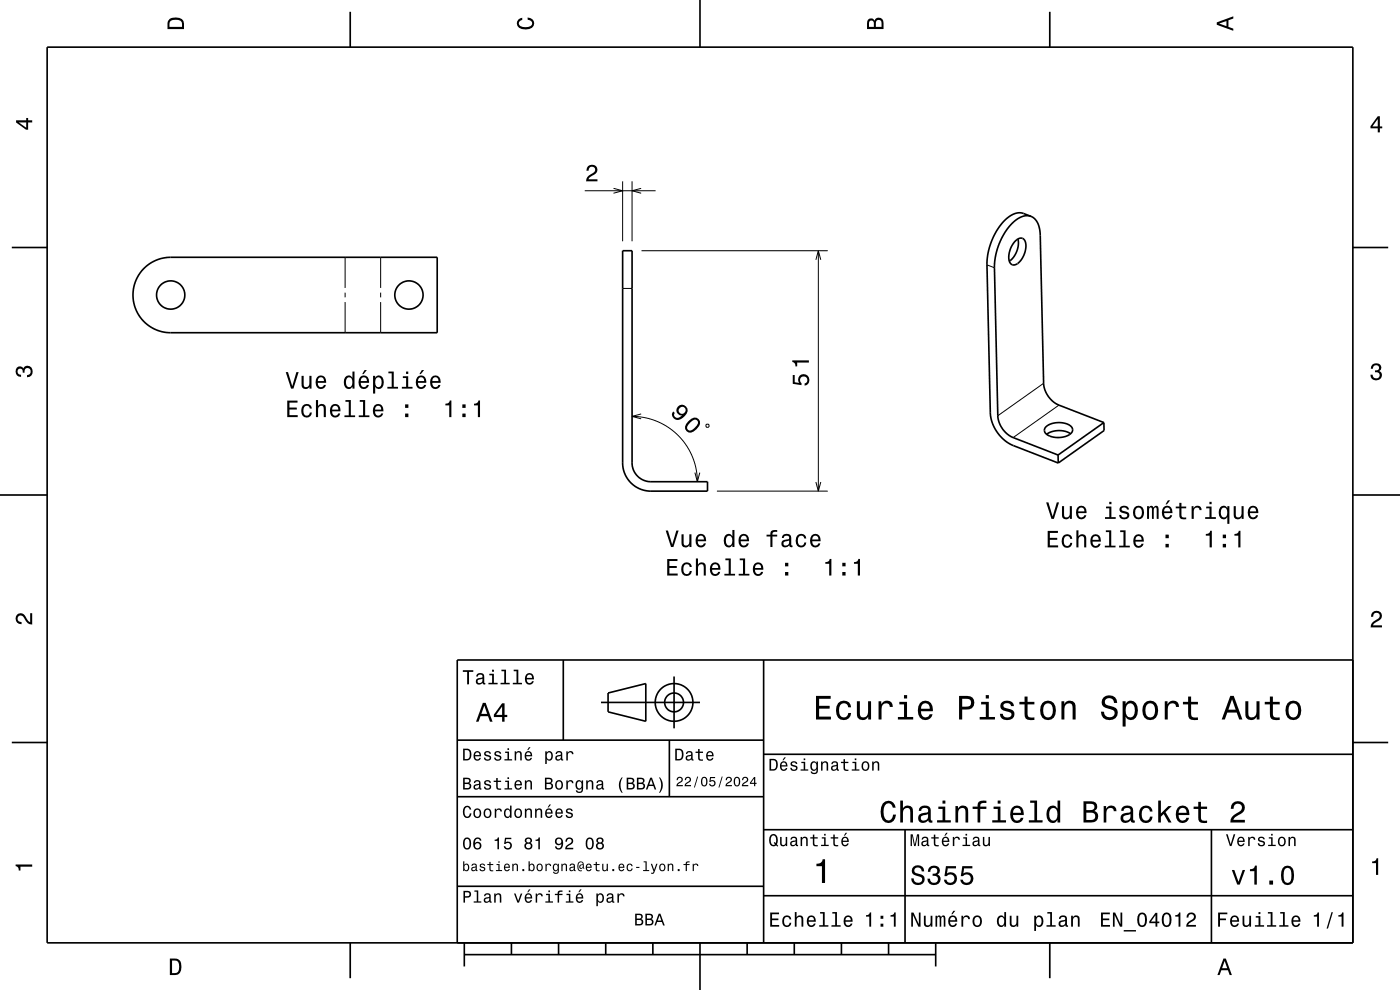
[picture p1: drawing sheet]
<svg xmlns="http://www.w3.org/2000/svg" width="297mm" height="210mm" viewBox="0 0 297 210" stroke-linecap="round" stroke-linejoin="round" font-family="sans-serif">
<g fill="none" stroke="#000" stroke-width=".21">
<path d="M130.2 39.9l1.9 .6-1.9 .5M132.1 38.5v12.7M134.1 38.5v12.7M136 39.9l-1.9 .6 1.9 .5M73.2 54.6v6.5M80.8 54.6v6.5M124.1 40.5h15M136.1 53.2h39.5M173.1 55.1l.5-1.9 .5 1.9M173.6 53.2v51M209.4 56.2l1.6 .6M73.2 62.1v1"/>
<path d="M73.2 64.1v6.5M80.8 62.1v1M80.8 64.1v6.5M132.1 61.2h2M134.1 88.3l3 .4 2.4 .7 2.4 1.3 1.9 1.6 1.9 2.3 1.2 2.2 .8 2.7 .2 2.7M136 87.8l-1.9 .5 1.9 .5M149.8 90.1l.4-.1 .2 .5-.5 .1zM221.4 81.3l-9.7 6.9M224.6 85.9l-9.7 6.9M147.4 100.3l.5 1.9 .6-1.9M152.1 104.2h23.5M173.1 102.3l.5 1.9 .5-1.9"/>
</g>
<g fill="none" stroke="#000" stroke-width=".35">
<path d="M10 10h277v190h-277zM74.3 2.5v7.5M148.5 0v10M222.7 2.5v7.5M2.5 52.5h7.5M30.6 56.9a8 8 0 0 1 5.6-2.3h56.6v16h-56.6a8 8 0 0 1-7.4-5 8 8 0 0 1 1.8-8.7zM132.1 53.2h2v45a4 4 0 0 0 4 4h12v2h-12a6 6 0 0 1-6-6zM215.5 51.1a1.2 1.2 0 0 1 1.5-.5 1.2 1.2 0 0 1 .6 1.4 4.3 4.3 0 0 1-2.5 4.2 1.45 1.45 0 0 1-1.1-2l.5-1.8zM215.9 50.7a4.8 4.8 0 0 1-1.8 4.7M218.7 45.9a4.2 4.2 0 0 0-4.3 1.8l-1.2 1.7-1.1 1.9-.7 2.1-.4 2.4 .7 32.4a5.5 5.5 0 0 0 3.2 4.6l9.6 3.7M218.7 45.9a4 4 0 0 1 2 4l.7 31.4a5.5 5.5 0 0 0 3.2 4.6l9.6 3.7M218.7 45.9l-1.6-.6a4.2 4.2 0 0 0-4.3 1.8l-1.4 1.8-1 2-.6 2.2-.4 2 .7 32.5a8.3 8.3 0 0 0 4.9 6.9l9.5 3.7"/>
<path d="M287 52.5h7.5M221.9 90.6a4.4 4.4 0 0 1 5.5 0 1.32 1.32 0 0 1-1.2 1.9 4.2 4.2 0 0 1-4.5-.8l-.1-.6zM224.5 96.5v1.7M227.1 92a4.7 4.7 0 0 0-5.1 .1M234.2 89.6v1.7l-9.7 6.9M234.2 89.6l-9.7 6.9M0 105h10M287 105h10M119.5 140v17M162 140v60M287 140h-190v60M2.5 157.5h7.5"/>
<path d="M97 157h65M127.5 149h21M129 147l8-2v8l-8-2zM142 157v12M143 143.5v11M287 157.5h7.5M97 169h65M162 176h125M162 160h125M192 176v24M257 176v24M97 188h65"/>
<path d="M162 190h125M74.3 200v7.5M98.5 202.5h100M98.5 200v5M108.5 200v2.5M118.5 200v2.5M128.5 200v2.5M138.5 200v2.5M148.5 200v10M158.5 200v2.5M168.5 200v2.5M178.5 200v2.5"/>
<path d="M188.5 200v2.5M198.5 200v5M222.7 200v7.5"/>
<circle cx="36.2" cy="62.6" r="3"/>
<circle cx="86.8" cy="62.6" r="3"/>
<circle cx="143" cy="149" r="2"/>
<circle cx="143" cy="149" r="4"/>
</g>
<g fill="#000">
<path d="M36 4a2.18 2.18 0 0 0-.5 2.2h3.5v-1.2a1.43 1.43 0 0 0-1.7-1.3zM36.3 4.4a2.15 2.15 0 0 1 2.2 .3l.1 1h-2.6v-1z" fill-rule="evenodd"/>
<path d="M109.9 4.2l.9-.4v.4a.7 .7 0 0 0-.7 .5 .7 .7 0 0 0 .3 .8 1.7 1.7 0 0 0 2.5-.5 .9 .9 0 0 0-1-.8v-.5a1.24 1.24 0 0 1 1.4 1.1 1.24 1.24 0 0 1-1 1.4 2.22 2.22 0 0 1-2.5-.7l-.2-.5z" fill-rule="evenodd"/>
<path d="M184.2 4.2l-.3 .7v1.3h3.5v-1.3a.98 .98 0 0 0-.7-1.1 .98 .98 0 0 0-1.2 .6 .84 .84 0 0 0-1.3-.2zM184.5 4.5a.54 .54 0 0 1 .6-.1 .54 .54 0 0 1 .3 .6v.7h-1zM185.9 4.4a.62 .62 0 0 1 .8-.1 .62 .62 0 0 1 .3 .6v.8h-1.2z" fill-rule="evenodd"/>
<path d="M258.1 4.7v.6l3.5 1.2v-.4l-1-.4v-1.4l1-.4v-.4zM258.6 5l1.6-.5v1z" fill-rule="evenodd"/>
<path d="M3.4 25.5v.5l2.1 1.5h.5v-1.5h.8v-.5h-.8v-.5h-.4v.5zM4 26h1.6v1.1z" fill-rule="evenodd"/>
<path d="M124.7 35.3a1.18 1.18 0 0 1 2 .3 1.18 1.18 0 0 1-1 1.6l-.6 .4-.3 .4h1.9v.5h-2.4a1.8 1.8 0 0 1 1.4-1.8 .71 .71 0 0 0 .6-.8 .71 .71 0 0 0-.9-.6 .71 .71 0 0 0-.5 .9h-.5z" fill-rule="evenodd"/>
<path d="M292.3 24.7l-1.6 2.1v.4h1.6v.9h.4v-.9h.5v-.4h-.5v-2.1zM292.3 25.2v1.6h-1.1z" fill-rule="evenodd"/>
<path d="M60.6 78.9l1.1 3.5h.6l1.1-3.5h-.5l-.9 3-.9-3zM64 79.7v1.8a.89 .89 0 0 0 .6 1 .89 .89 0 0 0 1.1-.5v.4h.4v-2.7h-.5v1.6a.64 .64 0 0 1-.4 .8 .64 .64 0 0 1-.8-.3v-2.1zM67.3 80a1.54 1.54 0 0 0 .8 2.5 1.06 1.06 0 0 0 1-.8h-.4l-.2 .3-.4 .1a.76 .76 0 0 1-.7-.9h1.8a1.16 1.16 0 0 0-.5-1.4 1.16 1.16 0 0 0-1.4 .2zM67.6 80.2a.66 .66 0 0 1 .8-.1 .66 .66 0 0 1 .3 .7h-1.3zM73.2 80a1.57 1.57 0 0 0 .8 2.5l.4-.1 .4-.4v.4h.4v-3.6h-.4v1.3a.89 .89 0 0 0-1.6-.1zM73.6 80.3a.62 .62 0 0 1 .7-.2 .62 .62 0 0 1 .4 .5 1.12 1.12 0 0 1-.6 1.5 1.19 1.19 0 0 1-.5-1.8zM77.3 78.5l-.5 .9h.3l.7-.9zM76.4 80a1.54 1.54 0 0 0 .8 2.5 1.07 1.07 0 0 0 1.1-.8h-.5l-.2 .3-.4 .1a.76 .76 0 0 1-.7-.9h1.8a1.16 1.16 0 0 0-.5-1.4 1.16 1.16 0 0 0-1.4 .2zM76.7 80.2a.66 .66 0 0 1 .8-.1 .66 .66 0 0 1 .3 .7h-1.3zM79.1 79.7v3.8h.5v-1.5a.93 .93 0 0 0 1 .5 .93 .93 0 0 0 .7-.8 1.5 1.5 0 0 0-.9-2.1l-.5 .2-.3 .3v-.4zM79.8 80.3a.63 .63 0 0 1 .7-.2 .63 .63 0 0 1 .4 .5 1.13 1.13 0 0 1-.6 1.5 1.18 1.18 0 0 1-.5-1.8zM82.4 78.8v.4h.7v2.9h-.9v.3h2.2v-.3h-.9v-3.3zM85.5 79.8v.4h.7v1.9h-1v.3h2.3v-.3h-.9v-2.3zM86.1 78.8v.5h.5v-.5zM89.5 78.5l-.5 .9h.3l.7-.9zM88.5 80a1.54 1.54 0 0 0 .8 2.5 1.07 1.07 0 0 0 1.1-.8h-.4l-.3 .3-.3 .1a.76 .76 0 0 1-.7-.9h1.7a1.16 1.16 0 0 0-.4-1.4 1.16 1.16 0 0 0-1.5 .2zM88.9 80.2a.66 .66 0 0 1 .8-.1 .66 .66 0 0 1 .3 .7h-1.3zM91.5 80a1.54 1.54 0 0 0 .8 2.5 1.07 1.07 0 0 0 1.1-.8h-.4l-.2 .3-.4 .1a.76 .76 0 0 1-.7-.9h1.8a1.16 1.16 0 0 0-.5-1.4 1.16 1.16 0 0 0-1.5 .2zM91.9 80.2a.66 .66 0 0 1 .8-.1 .66 .66 0 0 1 .3 .7h-1.3z" fill-rule="evenodd"/>
<path d="M291.1 77.4a1.08 1.08 0 0 1 1.4-.2 1.08 1.08 0 0 1 .4 1.2l-.3 .3a1.06 1.06 0 0 1 .5 1.3 1.06 1.06 0 0 1-1.2 .7 1.1 1.1 0 0 1-1.2-1.2h.5a.71 .71 0 0 0 1 .8 .71 .71 0 0 0 .1-1.3h-.6v-.4a.61 .61 0 0 0 .8-.3 .61 .61 0 0 0-.2-.8 .61 .61 0 0 0-.9 .2l-.1 .5h-.5z" fill-rule="evenodd"/>
<path d="M3.6 78a.86 .86 0 0 1 1.4 .2 1.06 1.06 0 0 1 1.2-.6 1.06 1.06 0 0 1 .7 1.2 1.1 1.1 0 0 1-1.2 1.2v-.4a.71 .71 0 0 0 .8-1 .71 .71 0 0 0-1.3-.1v.6h-.4a.61 .61 0 0 0-.3-.8 .61 .61 0 0 0-.8 .2 .61 .61 0 0 0 .2 .8l.6 .2v.4a1.15 1.15 0 0 1-1.2-.6 1.15 1.15 0 0 1 .3-1.3z" fill-rule="evenodd"/>
<path d="M60.9 85v3.5h2.3v-.4h-1.8v-1.2h1.6v-.4h-1.6v-1.1h1.7v-.4zM64.2 86.1a1.53 1.53 0 0 0 .9 2.5 1.06 1.06 0 0 0 1.1-1.1h-.5a.67 .67 0 0 1-.6 .7 .67 .67 0 0 1-.7-.6 1.12 1.12 0 0 1 .7-1.5 .59 .59 0 0 1 .6 .6h.5a1.09 1.09 0 0 0-.8-1 1.09 1.09 0 0 0-1.2 .4zM67 84.9v3.6h.5v-1.6a.63 .63 0 0 1 .4-.8 .63 .63 0 0 1 .8 .4v2h.4v-1.8a.88 .88 0 0 0-.6-1 .88 .88 0 0 0-1 .5v-1.3zM70.3 86.1a1.55 1.55 0 0 0 .8 2.5 1.07 1.07 0 0 0 1.1-.9h-.5l-.2 .4-.4 .1a.76 .76 0 0 1-.6-.9h1.7a1.17 1.17 0 0 0-.5-1.4 1.17 1.17 0 0 0-1.4 .2zM70.6 86.3a.66 .66 0 0 1 .8-.2 .66 .66 0 0 1 .4 .8h-1.3zM73.3 84.9v.3h.7v2.9h-.9v.4h2.2v-.4h-.9v-3.2zM76.3 84.9v.3h.7v2.9h-.9v.4h2.3v-.4h-.9v-3.2zM79.4 86.1a1.54 1.54 0 0 0 .8 2.5 1.07 1.07 0 0 0 1.1-.9h-.5l-.2 .4-.3 .1a.76 .76 0 0 1-.7-.9h1.7a1.17 1.17 0 0 0-.5-1.4 1.17 1.17 0 0 0-1.4 .2zM79.8 86.3a.66 .66 0 0 1 .7-.2 .66 .66 0 0 1 .4 .8h-1.3zM85.9 87.7v.8h.7v-.8zM85.9 85.8v.7h.7v-.7z" fill-rule="evenodd"/>
<path d="M94.5 85.6v.4h.8v2.5h.5v-3.5h-.4a.77 .77 0 0 1-.9 .6zM98.1 87.7v.8h.7v-.8zM98.1 85.8v.7h.7v-.7zM100.6 85.6v.4h.8v2.5h.4v-3.5h-.3a.78 .78 0 0 1-.9 .6z" fill-rule="evenodd"/>
<path d="M143.9 86.2a1.1 1.1 0 0 0-.3 1.3 1.1 1.1 0 0 0 1.1 .6 1.03 1.03 0 0 1-1.5 .3 .56 .56 0 0 1 0-.8l-.4-.3a1.18 1.18 0 0 0 .2 1.5 1.18 1.18 0 0 0 1.6 0 1.76 1.76 0 0 0 .9-2.6 1.13 1.13 0 0 0-1.6 0zM144 87.1a.75 .75 0 0 1 1.5 0 .75 .75 0 0 1-1.5 0zM146.1 89.3a1.42 1.42 0 0 0-.5 2.2 1.41 1.41 0 0 0 2.2-.5 1.51 1.51 0 0 0 .4-2.1 1.43 1.43 0 0 0-2.1 .4zM146.4 89.7l.9-.7a.63 .63 0 0 1 .6 .2 .63 .63 0 0 1 .2 .6 2.74 2.74 0 0 1-1.9 1.5l-.4-.4v-.4z" fill-rule="evenodd"/>
<path d="M168.2 79.6v1.8l1.8 .3v-.4a.79 .79 0 0 1-.1-1.2 .79 .79 0 0 1 1.1 0 .79 .79 0 0 1-.1 1.2h-.2v.5a1.21 1.21 0 0 0 1-1.5 1.21 1.21 0 0 0-1.6-.8 1.21 1.21 0 0 0-.6 1.7l-.9-.1v-1.5zM168.1 76.4v.4a.77 .77 0 0 1 .7 .9h.3v-.8h2.5v-.5z" fill-rule="evenodd"/>
<path d="M141.2 112.5l1.2 3.5h.5l1.1-3.5h-.5l-.9 3-.9-3zM144.6 113.3v1.8a.89 .89 0 0 0 .6 1 .89 .89 0 0 0 1.1-.5v.4h.4v-2.7h-.5v1.6a.65 .65 0 0 1-.3 .8 .65 .65 0 0 1-.9-.3v-2.1zM147.9 113.6a1.54 1.54 0 0 0 .8 2.5 1.06 1.06 0 0 0 1.1-.8h-.5l-.2 .3-.4 .1a.76 .76 0 0 1-.7-.9h1.8a1.17 1.17 0 0 0-.5-1.4 1.17 1.17 0 0 0-1.4 .2zM148.2 113.8a.66 .66 0 0 1 .8-.1 .66 .66 0 0 1 .3 .7h-1.3zM153.8 113.6a1.57 1.57 0 0 0 .8 2.5l.4-.1 .4-.4v.4h.4v-3.6h-.4v1.3a.89 .89 0 0 0-1.6-.1zM154.2 113.9a.62 .62 0 0 1 .7-.2 .62 .62 0 0 1 .4 .5 1.11 1.11 0 0 1-.6 1.5 1.18 1.18 0 0 1-.5-1.8zM157 113.6a1.54 1.54 0 0 0 .8 2.5 1.06 1.06 0 0 0 1.1-.8h-.5l-.2 .3-.4 .1a.76 .76 0 0 1-.7-.9h1.8a1.16 1.16 0 0 0-.5-1.4 1.16 1.16 0 0 0-1.4 .2zM157.3 113.8a.66 .66 0 0 1 .8-.1 .66 .66 0 0 1 .3 .7h-1.3zM162.6 113.4v.4h.8v2.2h.5v-2.2h1v-.4h-1v-.3l.3-.3h.7v-.4a1.04 1.04 0 0 0-1.5 .8v.2zM166.1 113.5l-.2 .6h.4a.55 .55 0 0 1 .6-.5 .55 .55 0 0 1 .4 .8h-.2a1 1 0 0 0-1 .2 1 1 0 0 0-.3 1.1 .94 .94 0 0 0 1.7 0l.1 .3h.5v-.3h-.2v-1.6a1.02 1.02 0 0 0-1.8-.6zM166.3 115l1.1-.3a.77 .77 0 0 1-.2 .8 .77 .77 0 0 1-.9 .1l-.1-.3zM169.1 113.6a1.53 1.53 0 0 0 .8 2.5 1.05 1.05 0 0 0 1.2-1h-.5a.67 .67 0 0 1-.6 .6 .67 .67 0 0 1-.7-.6 1.12 1.12 0 0 1 .7-1.5 .6 .6 0 0 1 .6 .6h.4a1.09 1.09 0 0 0-.7-.9 1.09 1.09 0 0 0-1.2 .3zM172.2 113.6a1.54 1.54 0 0 0 .7 2.5 1.06 1.06 0 0 0 1.1-.8h-.4l-.2 .3-.4 .1a.76 .76 0 0 1-.7-.9h1.8a1.16 1.16 0 0 0-.5-1.4 1.16 1.16 0 0 0-1.4 .2zM172.5 113.8a.66 .66 0 0 1 .8-.1 .66 .66 0 0 1 .3 .7h-1.3z" fill-rule="evenodd"/>
<path d="M222.3 112.6v3.5h2.2v-.4h-1.8v-1.2h1.6v-.4h-1.6v-1.1h1.7v-.4zM225.5 113.7a1.53 1.53 0 0 0 .9 2.5 1.06 1.06 0 0 0 1.1-1h-.4a.67 .67 0 0 1-.7 .6 .67 .67 0 0 1-.7-.6 1.11 1.11 0 0 1 .7-1.5 .6 .6 0 0 1 .6 .6h.5a1.09 1.09 0 0 0-.8-1 1.09 1.09 0 0 0-1.2 .4zM228.3 112.5v3.6h.5v-1.5a.63 .63 0 0 1 .4-.8 .63 .63 0 0 1 .8 .3v2h.4v-1.8a.88 .88 0 0 0-.6-.9 .88 .88 0 0 0-1 .4v-1.3zM231.6 113.7a1.54 1.54 0 0 0 .8 2.5 1.06 1.06 0 0 0 1.1-.9h-.4l-.3 .4-.3 .1a.76 .76 0 0 1-.7-.9h1.7a1.17 1.17 0 0 0-.4-1.4 1.17 1.17 0 0 0-1.5 .2zM232 113.9a.66 .66 0 0 1 .8-.1 .66 .66 0 0 1 .3 .7h-1.3zM234.6 112.5v.4h.7v2.8h-.9v.4h2.2v-.4h-.9v-3.2zM237.6 112.5v.4h.7v2.8h-.9v.4h2.3v-.4h-.9v-3.2zM240.7 113.7a1.54 1.54 0 0 0 .8 2.5 1.06 1.06 0 0 0 1.1-.9h-.4l-.3 .4-.3 .1a.76 .76 0 0 1-.7-.9h1.8a1.17 1.17 0 0 0-.5-1.4 1.17 1.17 0 0 0-1.5 .2zM241.1 113.9a.66 .66 0 0 1 .8-.1 .66 .66 0 0 1 .3 .7h-1.3zM247.3 115.4v.7h.6v-.7zM247.3 113.4v.8h.6v-.8z" fill-rule="evenodd"/>
<path d="M221.9 106.6l1.2 3.5h.5l1.1-3.5h-.5l-.9 2.9-.9-2.9zM225.3 107.4v1.7a.89 .89 0 0 0 .6 1 .89 .89 0 0 0 1.1-.4v.4h.4v-2.7h-.5v1.5a.65 .65 0 0 1-.3 .8 .65 .65 0 0 1-.8-.3l-.1-2zM228.6 107.7a1.54 1.54 0 0 0 .8 2.5 1.07 1.07 0 0 0 1.1-.9h-.5l-.2 .3-.4 .2a.76 .76 0 0 1-.7-1h1.8a1.16 1.16 0 0 0-.5-1.3 1.16 1.16 0 0 0-1.4 .2zM228.9 107.9a.66 .66 0 0 1 .8-.2 .66 .66 0 0 1 .3 .8h-1.3zM234.6 107.5v.3h.7v1.9h-.9v.4h2.3v-.4h-.9v-2.2zM235.3 106.5v.5h.5v-.5zM237.7 107.5a.75 .75 0 0 0-.2 .8 .75 .75 0 0 0 .7 .5l.9 .4a.63 .63 0 0 1-.6 .6 .63 .63 0 0 1-.7-.6h-.4a1.07 1.07 0 0 0 1.2 1 1.07 1.07 0 0 0 .9-1.2l-.4-.4-1.1-.3a.54 .54 0 0 1 .4-.7 .54 .54 0 0 1 .7 .5h.4a1.03 1.03 0 0 0-.7-.9 1.03 1.03 0 0 0-1.1 .3zM240.7 107.7a1.53 1.53 0 0 0 .8 2.5 1.48 1.48 0 0 0 1.2-1.5 1.48 1.48 0 0 0-1.2-1.4l-.5 .1zM241 107.9a.67 .67 0 0 1 .7-.2 .67 .67 0 0 1 .5 .6 1.11 1.11 0 0 1-.7 1.5 1.17 1.17 0 0 1-.5-1.9zM243.3 107.4v2.7h.5v-1.8a.49 .49 0 0 1 .3-.7l.3 .3v2.2h.4v-2.1l.3-.4 .2 .2 .1 .4v1.9h.4v-1.9a.69 .69 0 0 0-.5-.9l-.6 .4-.2-.3-.3-.1-.5 .4v-.3zM247.8 106.1l-.5 .9h.3l.7-.9zM246.8 107.7a1.54 1.54 0 0 0 .8 2.5 1.07 1.07 0 0 0 1.1-.9h-.5l-.2 .3-.4 .2a.76 .76 0 0 1-.7-1h1.8a1.17 1.17 0 0 0-.5-1.3 1.17 1.17 0 0 0-1.4 .2zM247.1 107.9a.66 .66 0 0 1 .8-.2 .66 .66 0 0 1 .4 .8h-1.4zM250.2 106.7v.8h-.8v.3h.8v1.8a1.05 1.05 0 0 0 1.4 .5v-.3a.68 .68 0 0 1-1-.4v-1.6h1v-.3h-1v-.8zM252.8 107.4v2.7h.4v-1.6a.66 .66 0 0 1 .4-.8 .66 .66 0 0 1 .8 .3l.1 .2h.4a.89 .89 0 0 0-.7-.9 .89 .89 0 0 0-1 .5v-.4zM255.9 107.5v.3h.7v1.9h-.9v.4h2.2v-.4h-.9v-2.2zM256.6 106.5v.5h.4v-.5zM258.8 107.7a1.57 1.57 0 0 0 .8 2.5l.4-.1 .4-.4v1.4h.4v-3.7h-.4v.4l-.2-.2a.87 .87 0 0 0-1.4 .1zM259.2 107.9a.62 .62 0 0 1 .7-.2 .62 .62 0 0 1 .4 .6 1.12 1.12 0 0 1-.6 1.5 1.19 1.19 0 0 1-.5-1.9zM261.7 107.4v1.7a.89 .89 0 0 0 .6 1 .89 .89 0 0 0 1.1-.4v.4h.4v-2.7h-.4v1.5a.65 .65 0 0 1-.4 .8 .65 .65 0 0 1-.8-.3v-2zM265 107.7a1.54 1.54 0 0 0 .8 2.5 1.07 1.07 0 0 0 1.1-.9h-.4l-.3 .3-.3 .2a.76 .76 0 0 1-.7-1h1.7a1.16 1.16 0 0 0-.5-1.3 1.16 1.16 0 0 0-1.4 .2zM265.4 107.9a.66 .66 0 0 1 .8-.2 .66 .66 0 0 1 .3 .8h-1.3z" fill-rule="evenodd"/>
<path d="M255.8 113.3v.3h.8v2.5h.5v-3.5h-.4a.77 .77 0 0 1-.9 .7zM259.4 115.4v.7h.7v-.7zM259.4 113.4v.8h.7v-.8zM261.9 113.3v.3h.8v2.5h.5v-3.5h-.4a.78 .78 0 0 1-.9 .7z" fill-rule="evenodd"/>
<path d="M3.6 130.4a1.22 1.22 0 0 1 2 .7l.4 .6 .4 .3v-1.9h.4v2.4a1.8 1.8 0 0 1-1.7-1.4 .71 .71 0 0 0-.9-.5 .71 .71 0 0 0-.5 .8 .71 .71 0 0 0 .9 .5v.5a1.18 1.18 0 0 1-1.2-.7 1.18 1.18 0 0 1 .2-1.3z" fill-rule="evenodd"/>
<path d="M141.5 118.6v3.5h2.3v-.4h-1.8v-1.2h1.6v-.4h-1.6v-1.1h1.7v-.4zM144.8 119.7a1.53 1.53 0 0 0 .9 2.5 1.05 1.05 0 0 0 1.1-1.1h-.5a.67 .67 0 0 1-.6 .7 .67 .67 0 0 1-.7-.6 1.11 1.11 0 0 1 .7-1.5 .59 .59 0 0 1 .6 .6h.5a1.09 1.09 0 0 0-.8-1 1.09 1.09 0 0 0-1.2 .4zM147.6 118.5v3.6h.5v-1.6a.63 .63 0 0 1 .5-.8 .63 .63 0 0 1 .7 .7v1.7h.4v-1.8a.88 .88 0 0 0-.6-1 .88 .88 0 0 0-1 .5v-1.3zM150.9 119.7a1.54 1.54 0 0 0 .8 2.5 1.05 1.05 0 0 0 1.1-.9h-.5l-.2 .4-.3 .1a.76 .76 0 0 1-.7-.9h1.7a1.16 1.16 0 0 0-.5-1.4 1.16 1.16 0 0 0-1.4 .2zM151.2 119.9a.66 .66 0 0 1 .8-.2 .66 .66 0 0 1 .4 .8h-1.3zM153.9 118.5v.3h.7v2.9h-.9v.4h2.2v-.4h-.9v-3.2zM156.9 118.5v.3h.7v2.9h-.9v.4h2.3v-.4h-.9v-3.2zM160 119.7a1.54 1.54 0 0 0 .8 2.5 1.06 1.06 0 0 0 1.1-.9h-.4l-.3 .4-.3 .1a.76 .76 0 0 1-.7-.9h1.7a1.16 1.16 0 0 0-.4-1.4 1.16 1.16 0 0 0-1.5 .2zM160.4 119.9a.66 .66 0 0 1 .8-.2 .66 .66 0 0 1 .3 .8h-1.3zM166.5 121.3v.8h.7v-.8zM166.5 119.4v.7h.7v-.7z" fill-rule="evenodd"/>
<path d="M175.1 119.2v.4h.8v2.5h.5v-3.5h-.4a.77 .77 0 0 1-.9 .6zM178.7 121.3v.8h.7v-.8zM178.7 119.4v.7h.7v-.7zM181.2 119.2v.4h.8v2.5h.4v-3.5h-.3a.77 .77 0 0 1-.9 .6z" fill-rule="evenodd"/>
<path d="M291.2 129.9a1.18 1.18 0 0 1 1.9 .3 1.18 1.18 0 0 1-1 1.7l-.5 .3-.3 .5h1.9v.4h-2.4a1.8 1.8 0 0 1 1.4-1.8 .71 .71 0 0 0 .5-.8 .71 .71 0 0 0-.9-.5 .71 .71 0 0 0-.5 .8h-.4z" fill-rule="evenodd"/>
<path d="M98.2 158.8v2.5h.9a1.37 1.37 0 0 0 .7-2.2 1.56 1.56 0 0 0-1.6-.3zM98.6 159.1a.98 .98 0 0 1 1.1 .7 .98 .98 0 0 1-.6 1.2h-.5zM100.7 159.6a1.04 1.04 0 0 0-.2 1.2 1.04 1.04 0 0 0 1 .5l.5-.5h-.3l-.4 .3a.54 .54 0 0 1-.5-.7h1.3a.83 .83 0 0 0-.4-.9 .83 .83 0 0 0-1 .1zM100.9 159.7l.2-.1a.47 .47 0 0 1 .5 .1 .47 .47 0 0 1 .1 .5h-.9zM102.9 159.5l-.2 .1a.69 .69 0 0 0 .9 .9l.2 .1a.43 .43 0 0 1-.4 .5 .43 .43 0 0 1-.4-.4h-.3a.74 .74 0 0 0 .9 .7 .74 .74 0 0 0 .5-1l-1-.4a.38 .38 0 0 1 .3-.5 .38 .38 0 0 1 .4 .4h.3a.78 .78 0 0 0-1.2-.4zM105.1 159.5l-.2 .1a.69 .69 0 0 0 .9 .9l.2 .1a.43 .43 0 0 1-.4 .5 .43 .43 0 0 1-.5-.4h-.3a.74 .74 0 0 0 .9 .7 .74 .74 0 0 0 .5-1l-.9-.4a.38 .38 0 0 1 .3-.5 .38 .38 0 0 1 .4 .4h.3a.77 .77 0 0 0-1.2-.4zM107.2 159.4v.3h.5v1.3h-.7v.3h1.6v-.3h-.6v-1.6zM107.7 158.7v.4h.3v-.4zM109.2 159.4v1.9h.3v-1.1a.45 .45 0 0 1 .4-.6 .45 .45 0 0 1 .5 .5v1.2h.3v-1.3a.63 .63 0 0 0-.5-.7 .63 .63 0 0 0-.7 .4v-.3zM112.2 158.5l-.4 .6h.3l.5-.6zM111.5 159.6a1.04 1.04 0 0 0-.2 1.2 1.04 1.04 0 0 0 1.1 .5l.5-.5h-.3l-.5 .3a.54 .54 0 0 1-.5-.7h1.3a.83 .83 0 0 0-.4-.9 .83 .83 0 0 0-1 .1zM111.8 159.7l.1-.1a.48 .48 0 0 1 .5 .1 .48 .48 0 0 1 .2 .5h-1zM115.7 159.4v2.7h.3v-1.1a.66 .66 0 0 0 .7 .4 .66 .66 0 0 0 .5-.6 .91 .91 0 0 0 0-1.1 .91 .91 0 0 0-1-.3l-.2 .3v-.3zM116.1 159.8a.45 .45 0 0 1 .5-.2 .45 .45 0 0 1 .3 .4 .65 .65 0 0 1 .1 .8 .65 .65 0 0 1-.7 .2 .98 .98 0 0 1-.2-1.2zM118.1 159.5l-.2 .4h.3a.39 .39 0 0 1 .4-.3 .39 .39 0 0 1 .3 .5h-.1a.65 .65 0 0 0-1 .4 .65 .65 0 0 0 .6 .9l.6-.3 .1 .2h.4v-.2l-.2-.1v-1.1a.72 .72 0 0 0-.5-.6 .72 .72 0 0 0-.7 .2zM118.2 160.6l.8-.3a.55 .55 0 0 1-.2 .7 .55 .55 0 0 1-.6 0zM120.1 159.4v1.9h.4v-1.1a.47 .47 0 0 1 .2-.6 .47 .47 0 0 1 .6 .2v.2h.4a.64 .64 0 0 0-.5-.7 .64 .64 0 0 0-.8 .4v-.3z" fill-rule="evenodd"/>
<path d="M98.2 142.2v.3h.9v2.7h.4v-2.7h.9v-.3zM101.3 143l-.3 .5h.4a.47 .47 0 0 1 .5-.4 .47 .47 0 0 1 .4 .6l-.2 .1a.84 .84 0 0 0-1 .2 .84 .84 0 0 0 0 1.1 .9 .9 0 0 0 1.3-.2l.1 .2 .5 .1v-.3l-.3-.1v-1.3a.87 .87 0 0 0-1.4-.5zM101.4 144.3l.9-.3a.66 .66 0 0 1-.1 .7 .66 .66 0 0 1-.8 .1zM103.8 142.9v.3h.6v1.6h-.8v.4h2v-.4h-.8v-1.9zM104.4 142.1v.4h.4v-.4zM106.4 142.1v.3h.6v2.4h-.8v.4h1.9v-.4h-.7v-2.7zM109 142.1v.3h.6v2.4h-.8v.4h1.9v-.4h-.7v-2.7zM111.6 143.1a1.32 1.32 0 0 0 .7 2.1 .9 .9 0 0 0 .9-.7h-.3l-.2 .3-.4 .1a.65 .65 0 0 1-.6-.8h1.6a1 1 0 0 0-.4-1.2 1 1 0 0 0-1.3 .2zM111.9 143.3a.57 .57 0 0 1 .7-.1 .57 .57 0 0 1 .3 .6h-1.2z" fill-rule="evenodd"/>
<path d="M102.4 149.1l-1.4 4h.5l.4-1.2h1.6l.4 1.2h.6l-1.5-4zM102.7 149.7l.7 1.7h-1.3zM106.5 149.2l-1.7 2.4v.5h1.7v1h.5v-1h.6v-.5h-.6v-2.4zM106.5 149.9v1.7h-1.3z" fill-rule="evenodd"/>
<path d="M143.2 158.8v2.5h.9a1.37 1.37 0 0 0 .7-2.2 1.56 1.56 0 0 0-1.6-.3zM143.6 159.1a.98 .98 0 0 1 1.1 .7 .98 .98 0 0 1-.6 1.2h-.5zM145.7 159.5l-.2 .4h.3a.39 .39 0 0 1 .5-.3 .39 .39 0 0 1 .3 .5h-.2a.65 .65 0 0 0-.9 .4 .65 .65 0 0 0 .5 .9l.7-.3v.2h.4v-.2l-.1-.1-.1-1.1a.73 .73 0 0 0-.4-.6 .73 .73 0 0 0-.8 .2zM145.8 160.6l.8-.3a.55 .55 0 0 1-.1 .7 .55 .55 0 0 1-.7 0zM148.1 158.9v.5h-.5v.3h.5v1.3a.75 .75 0 0 0 1 .4v-.3a.48 .48 0 0 1-.7-.3v-1.1h.7v-.3h-.7v-.5zM150 159.6a1.04 1.04 0 0 0-.2 1.2 1.04 1.04 0 0 0 1.1 .5l.5-.5h-.4l-.4 .3a.54 .54 0 0 1-.5-.7h1.3a.83 .83 0 0 0-.4-.9 .83 .83 0 0 0-1 .1zM150.3 159.7l.1-.1a.48 .48 0 0 1 .5 .1 .48 .48 0 0 1 .2 .5h-1z" fill-rule="evenodd"/>
<path d="M173.1 147.6v5h3.2v-.6h-2.5v-1.7h2.2v-.6h-2.2v-1.5h2.4v-.6zM177.8 149.2a2.59 2.59 0 0 0 .5 3.4 1.58 1.58 0 0 0 2.3-1.4h-.6a.95 .95 0 0 1-.9 1 .95 .95 0 0 1-1-.9 1.59 1.59 0 0 1 .9-2.1 .85 .85 0 0 1 .9 .8h.7a1.56 1.56 0 0 0-1.1-1.3 1.56 1.56 0 0 0-1.7 .5zM181.8 148.8v2.5a1.27 1.27 0 0 0 .9 1.4 1.27 1.27 0 0 0 1.5-.7v.6h.6v-3.8h-.6v2.2a.92 .92 0 0 1-.6 1.1 .92 .92 0 0 1-1.2-.4v-2.9zM186.4 148.8v3.8h.6v-2.2a.95 .95 0 0 1 .5-1.1 .95 .95 0 0 1 1.2 .3l.1 .4h.6a1.28 1.28 0 0 0-1-1.4 1.28 1.28 0 0 0-1.4 .8v-.6zM190.8 148.9v.5h1v2.7h-1.3v.5h3.2v-.5h-1.3v-3.2zM191.8 147.4v.8h.6v-.8zM195.1 149.2a2.62 2.62 0 0 0 .5 3.4 1.57 1.57 0 0 0 2.2-1.1h-.6l-.3 .5-.5 .2a1.08 1.08 0 0 1-1-1.3h2.5a1.66 1.66 0 0 0-.7-2 1.66 1.66 0 0 0-2.1 .3zM195.6 149.5a.94 .94 0 0 1 1.2-.2 .94 .94 0 0 1 .5 1h-1.9zM203.5 147.6v5h.6v-2.1h.8a1.47 1.47 0 0 0 1.8-1.2 1.47 1.47 0 0 0-1.5-1.7zM204.1 148.2a1.6 1.6 0 0 1 1.8 .5 .86 .86 0 0 1 0 .9 .86 .86 0 0 1-.9 .3h-.9zM208.1 148.9v.5h1v2.7h-1.3v.5h3.3v-.5h-1.3v-3.2zM209.1 147.4v.8h.7v-.8zM212.6 148.9a1.08 1.08 0 0 0-.3 1.2 1.08 1.08 0 0 0 1 .7l1.1 .4a.57 .57 0 0 1 .2 .6 .57 .57 0 0 1-.5 .4 .96 .96 0 0 1-1.4-.8h-.6a1.6 1.6 0 0 0 1.3 1.4 1.6 1.6 0 0 0 1.7-.8 1.13 1.13 0 0 0-1-1.6l-1.1-.3-.2-.4a.87 .87 0 0 1 .9-.5 .87 .87 0 0 1 .8 .6h.6a1.41 1.41 0 0 0-2.1-1.1zM217.4 147.8v1.1h-1.1v.5h1.1v2.6l.2 .4 .4 .3h1.4v-.5a.97 .97 0 0 1-1.4-.5v-2.3h1.4v-.5h-1.4v-1.1zM221.1 149.2a2.56 2.56 0 0 0 .5 3.4 1.72 1.72 0 0 0 1.8-.2 1.72 1.72 0 0 0 .6-1.7 1.7 1.7 0 0 0-.9-1.9 1.7 1.7 0 0 0-2 .4zM221.6 149.6a.96 .96 0 0 1 1-.4 .96 .96 0 0 1 .7 .8 1.59 1.59 0 0 1-1 2.2 1.19 1.19 0 0 1-1-1.5zM225.2 148.8v3.8h.6v-2.2a.97 .97 0 0 1 .5-1.1 .97 .97 0 0 1 1.1 .2l.1 .7v2.4h.7v-2.5a1.27 1.27 0 0 0-.9-1.4 1.27 1.27 0 0 0-1.5 .6v-.5zM234.1 147.9a1.38 1.38 0 0 0-.3 1.5 1.38 1.38 0 0 0 1.3 .9 1.25 1.25 0 0 1 1.4 .9 1.15 1.15 0 0 1-1.3 .9 1.15 1.15 0 0 1-1-1.1h-.7a1.8 1.8 0 0 0 1.7 1.8 1.8 1.8 0 0 0 1.9-1.6 1.46 1.46 0 0 0-1.5-1.4l-.6-.2a.83 .83 0 0 1-.5-1.1 .83 .83 0 0 1 1.2-.3l.5 .5 .1 .4h.7a1.67 1.67 0 0 0-1-1.6 1.67 1.67 0 0 0-1.9 .4zM238.2 148.8v5.3h.6v-2.1a1.32 1.32 0 0 0 1.4 .7 1.32 1.32 0 0 0 1.1-1.1 2.43 2.43 0 0 0-.8-2.8 1.21 1.21 0 0 0-1.7 .5v-.5zM239.1 149.6a.9 .9 0 0 1 .9-.4 .9 .9 0 0 1 .7 .8 1.61 1.61 0 0 1-.9 2.2 1.18 1.18 0 0 1-1-1.5zM242.8 149.2a2.56 2.56 0 0 0 .5 3.4 1.72 1.72 0 0 0 1.8-.2 1.72 1.72 0 0 0 .6-1.7 1.7 1.7 0 0 0-.9-1.9 1.7 1.7 0 0 0-2 .4zM243.3 149.6a.96 .96 0 0 1 1-.4 .96 .96 0 0 1 .7 .8 1.59 1.59 0 0 1-1 2.2 1.19 1.19 0 0 1-1-1.5zM247.1 148.8v3.8h.6v-2.2a.95 .95 0 0 1 .5-1.1 .95 .95 0 0 1 1.2 .3l.1 .4h.6a1.28 1.28 0 0 0-1-1.4 1.28 1.28 0 0 0-1.4 .8v-.6zM252 147.8v1.1h-1v.5h1l.1 2.6 .2 .4 .4 .3h1.4v-.5a.97 .97 0 0 1-1.4-.5v-2.3h1.4v-.5h-1.4v-1.1zM261 147.6l-1.8 5h.6l.6-1.4h2l.5 1.4h.7l-1.9-5zM261.4 148.3l.7 2.2h-1.5zM264.2 148.8v2.5a1.27 1.27 0 0 0 .9 1.4 1.27 1.27 0 0 0 1.5-.7v.6h.6v-3.8h-.6v2.2a.92 .92 0 0 1-.6 1.1 .92 .92 0 0 1-1.1-.4l-.1-2.9zM269.4 147.8v1.1h-1.1v.5h1.1v2.6l.2 .4 .4 .3 .7 .1 .8-.1v-.5a.97 .97 0 0 1-1.4-.5l-.1-2.3h1.5v-.5h-1.5v-1.1zM273.1 149.2a2.56 2.56 0 0 0 .6 3.4 1.72 1.72 0 0 0 1.8-.2 1.72 1.72 0 0 0 .6-1.7 1.7 1.7 0 0 0-.9-1.9 1.7 1.7 0 0 0-2.1 .4zM273.6 149.6a.96 .96 0 0 1 1-.4 .96 .96 0 0 1 .7 .8 1.59 1.59 0 0 1-.9 2.2 1.19 1.19 0 0 1-1.1-1.5z" fill-rule="evenodd"/>
<path d="M98.4 178a1.44 1.44 0 0 0 .7 2.2 1.45 1.45 0 0 0 .6-2.2 .79 .79 0 0 0-1.3 0zM98.8 178h.5a1.69 1.69 0 0 1 0 1.9h-.5a1.71 1.71 0 0 1 0-1.9zM100.8 177.8a1.72 1.72 0 0 0 .1 2.3 .83 .83 0 0 0 1.1-.2 .83 .83 0 0 0-.1-1.1 .83 .83 0 0 0-1.2 0 .74 .74 0 0 1 .6-.9l.3 .1 .2 .3h.3a.8 .8 0 0 0-.5-.6 .8 .8 0 0 0-.8 .1zM100.7 179.4a.55 .55 0 0 1 1.1 0 .55 .55 0 0 1-1.1 0zM104.9 178.1v.3h.6v1.8h.4v-2.6h-.3a.55 .55 0 0 1-.7 .5zM107.1 177.7l-.2 1.3h.3a.57 .57 0 0 1 .9-.1 .57 .57 0 0 1 0 .9 .57 .57 0 0 1-.9-.3h-.3a.86 .86 0 0 0 1 .7 .86 .86 0 0 0 .6-1.1 .86 .86 0 0 0-1.2-.4l.1-.7h1.1v-.3zM111.5 177.8l-.1 .2a.57 .57 0 0 0 .3 .8 .79 .79 0 0 0-.4 1.1 .79 .79 0 0 0 1.2 .3 .74 .74 0 0 0 .5-.7 .74 .74 0 0 0-.5-.7 .68 .68 0 0 0 .3-1 .68 .68 0 0 0-1-.1zM111.6 179.5a.51 .51 0 0 1 1 0 .51 .51 0 0 1-1 0zM111.7 178.3a.42 .42 0 0 1 .8 0 .42 .42 0 0 1-.8 0zM113.6 178.1v.3h.6v1.8h.3v-2.6h-.2a.55 .55 0 0 1-.7 .5zM117.9 177.9a.82 .82 0 0 0 0 1.2 .82 .82 0 0 0 1.2-.1 .73 .73 0 0 1-.6 .9l-.3-.1-.1-.3h-.4a.88 .88 0 0 0 1.1 .7 .88 .88 0 0 0 .7-1.1 1.01 1.01 0 0 0-.3-1.2 1.01 1.01 0 0 0-1.3 0zM118.1 178.5a.53 .53 0 0 1 1 0 .53 .53 0 0 1-1 0zM120.2 177.9l-.3 .6h.4a.5 .5 0 0 1 .3-.6 .5 .5 0 0 1 .7 .4 .5 .5 0 0 1-.4 .6l-.2 .1a1.17 1.17 0 0 0-.8 1.2h1.7v-.4h-1.3l.6-.5a.83 .83 0 0 0 .6-1.2 .83 .83 0 0 0-1.3-.2zM124.5 178a1.44 1.44 0 0 0 .6 2.2 1.45 1.45 0 0 0 .6-2.2 .79 .79 0 0 0-1.2 0zM124.9 178h.4a1.69 1.69 0 0 1 0 1.9h-.4a1.69 1.69 0 0 1 0-1.9zM126.7 177.8l-.1 .2a.57 .57 0 0 0 .2 .8 .78 .78 0 0 0-.1 1.2 .78 .78 0 0 0 1.2 0 .78 .78 0 0 0-.2-1.2 .68 .68 0 0 0 .2-1 .68 .68 0 0 0-.9-.1zM126.8 179.5a.51 .51 0 0 1 1 0 .51 .51 0 0 1-1 0zM126.8 178.3a.45 .45 0 0 1 .9 0 .45 .45 0 0 1-.9 0z" fill-rule="evenodd"/>
<path d="M98.3 165v2.5h.9a.7 .7 0 0 0 .8-.6 .7 .7 0 0 0-.5-.8 .61 .61 0 0 0 .3-.7 .61 .61 0 0 0-.7-.4zM98.6 165.3h.5a.38 .38 0 0 1 .4 .4 .38 .38 0 0 1-.4 .3h-.5zM98.6 166.3h.5a.44 .44 0 0 1 .5 .4 .44 .44 0 0 1-.4 .5h-.6zM100.7 165.6l-.2 .5h.3a.39 .39 0 0 1 .5-.4 .39 .39 0 0 1 .3 .6h-.2a.65 .65 0 0 0-.9 .4 .65 .65 0 0 0 .5 .8l.7-.3v.2l.4 .1v-.3h-.1l-.1-1.1a.73 .73 0 0 0-.4-.6 .73 .73 0 0 0-.8 .1zM100.8 166.7l.8-.2a.55 .55 0 0 1-.1 .6 .55 .55 0 0 1-.7 .1zM102.9 165.6l-.2 .2a.69 .69 0 0 0 .9 .9l.2 .1a.43 .43 0 0 1-.4 .5 .43 .43 0 0 1-.4-.4h-.3a.74 .74 0 0 0 .9 .7 .74 .74 0 0 0 .5-1.1l-1-.3a.38 .38 0 0 1 .3-.5 .38 .38 0 0 1 .4 .4l.3-.1a.78 .78 0 0 0-1.2-.4zM105.3 165v.6h-.6v.3h.6v1.3a.75 .75 0 0 0 1 .3v-.3a.48 .48 0 0 1-.7-.2v-1.1h.7v-.3h-.7v-.6zM107.2 165.6v.3h.5v1.3h-.7v.3h1.6v-.3h-.6v-1.6zM107.7 164.9v.3h.3v-.3zM109.3 165.7a1.04 1.04 0 0 0-.1 1.2 1.04 1.04 0 0 0 1 .6l.5-.6h-.3l-.4 .4a.54 .54 0 0 1-.5-.7h1.2a.83 .83 0 0 0-.3-1 .83 .83 0 0 0-1.1 .1zM109.6 165.9l.1-.1a.47 .47 0 0 1 .5 .1 .47 .47 0 0 1 .2 .4h-.9zM111.4 165.5v2h.3v-1.1a.45 .45 0 0 1 .3-.7 .45 .45 0 0 1 .5 .6v1.2h.4v-1.3a.63 .63 0 0 0-.5-.7 .63 .63 0 0 0-.7 .3v-.3zM115.6 165v2.5h.9a.7 .7 0 0 0 .8-.6 .7 .7 0 0 0-.4-.8 .61 .61 0 0 0 .3-.7 .61 .61 0 0 0-.7-.4zM115.9 165.3h.6a.38 .38 0 0 1 .4 .4 .38 .38 0 0 1-.5 .3h-.5zM115.9 166.3h.6a.44 .44 0 0 1 .5 .4 .44 .44 0 0 1-.5 .5h-.6zM118 165.7a1.04 1.04 0 0 0-.2 1.3 1.04 1.04 0 0 0 1.1 .5 1.04 1.04 0 0 0 .5-1.3 1.04 1.04 0 0 0-1.2-.7zM118.2 165.9a.48 .48 0 0 1 .5-.1 .48 .48 0 0 1 .4 .4 .66 .66 0 0 1 0 .7 .66 .66 0 0 1-.7 .3 .98 .98 0 0 1-.2-1.3zM120.1 165.5v2h.4v-1.1a.47 .47 0 0 1 .2-.6 .47 .47 0 0 1 .6 .2v.1h.4a.64 .64 0 0 0-.5-.6 .64 .64 0 0 0-.8 .4v-.4zM122.3 165.7a1.06 1.06 0 0 0-.2 1.2 1.06 1.06 0 0 0 .9 .6l.4-.3a.52 .52 0 0 1-.2 .7 .52 .52 0 0 1-.7-.3h-.3a.78 .78 0 0 0 .9 .6 .78 .78 0 0 0 .6-.8v-1.9h-.3v.3l-.3-.2a.64 .64 0 0 0-.8 .1zM122.5 165.9a.45 .45 0 0 1 .5-.1 .45 .45 0 0 1 .4 .4 .65 .65 0 0 1 0 .7 .65 .65 0 0 1-.7 .3l-.3-.4zM124.4 165.5v2h.3v-1.1a.45 .45 0 0 1 .4-.7 .45 .45 0 0 1 .4 .6v1.2h.4v-1.3a.63 .63 0 0 0-.5-.7 .63 .63 0 0 0-.7 .3v-.3zM126.7 165.6l-.2 .5h.3a.39 .39 0 0 1 .5-.4 .39 .39 0 0 1 .3 .6h-.2a.65 .65 0 0 0-.9 .4 .65 .65 0 0 0 .5 .8l.7-.3 .1 .2 .4 .1v-.3h-.2v-1.1a.72 .72 0 0 0-.5-.6 .72 .72 0 0 0-.8 .1zM126.9 166.7l.7-.2a.55 .55 0 0 1-.1 .6 .55 .55 0 0 1-.6 .1zM131.9 164.9a2.56 2.56 0 0 0 0 3.3h.2a3.1 3.1 0 0 1 0-3.3zM132.9 165v2.5h1a.7 .7 0 0 0 .8-.6 .7 .7 0 0 0-.5-.8 .61 .61 0 0 0 .3-.7 .61 .61 0 0 0-.7-.4zM133.3 165.3h.5a.38 .38 0 0 1 .4 .4 .38 .38 0 0 1-.4 .3h-.5zM133.3 166.3h.5a.44 .44 0 0 1 .5 .4 .44 .44 0 0 1-.4 .5h-.6zM135.1 165v2.5h1a.7 .7 0 0 0 .7-.6 .7 .7 0 0 0-.4-.8 .61 .61 0 0 0 .3-.7 .61 .61 0 0 0-.7-.4zM135.4 165.3h.6a.38 .38 0 0 1 .4 .4 .38 .38 0 0 1-.5 .3h-.5zM135.4 166.3h.6a.44 .44 0 0 1 .5 .4 .44 .44 0 0 1-.5 .5h-.6zM137.9 165l-.9 2.5h.4l.2-.8h1l.3 .8h.3l-.9-2.5zM138.1 165.3l.4 1.1h-.8zM139.8 164.9a3.1 3.1 0 0 1 0 3.3h.2a2.56 2.56 0 0 0 0-3.3z" fill-rule="evenodd"/>
<path d="M98.4 171.2a1.45 1.45 0 0 0 .7 2.3 .94 .94 0 0 0 .9-1h-.3a.59 .59 0 0 1-.8 .7 1.31 1.31 0 0 1 .2-2l.3 .1 .2 .4h.4a.85 .85 0 0 0-.6-.8 .85 .85 0 0 0-1 .3zM100.6 171.7a1.04 1.04 0 0 0-.1 1.3 1.04 1.04 0 0 0 1.1 .5 1.04 1.04 0 0 0 .5-1.3 1.04 1.04 0 0 0-1.2-.7zM100.9 171.9a.48 .48 0 0 1 .5-.1 .48 .48 0 0 1 .3 .4 .66 .66 0 0 1 0 .7 .66 .66 0 0 1-.7 .3 .98 .98 0 0 1-.1-1.3zM102.8 171.7a1.04 1.04 0 0 0-.2 1.3 1.04 1.04 0 0 0 1.2 .5 1.04 1.04 0 0 0 .5-1.3 1.04 1.04 0 0 0-1.2-.7zM103 171.9a.48 .48 0 0 1 .5-.1 .48 .48 0 0 1 .4 .4 .66 .66 0 0 1 0 .7 .66 .66 0 0 1-.7 .3 .97 .97 0 0 1-.2-1.3zM105 171.5v2h.3v-1.1a.47 .47 0 0 1 .2-.6 .47 .47 0 0 1 .6 .2l.1 .1h.3a.64 .64 0 0 0-.5-.6 .64 .64 0 0 0-.7 .4v-.4zM107.1 171.7a1.06 1.06 0 0 0-.2 1.2 1.06 1.06 0 0 0 .9 .6l.4-.3v.3h.3v-2.6h-.3v.9a.63 .63 0 0 0-1.1-.1zM107.4 171.9a.44 .44 0 0 1 .4-.1 .44 .44 0 0 1 .4 .4 .65 .65 0 0 1 0 .7 .65 .65 0 0 1-.7 .3l-.2-.4zM109.3 171.7a1.04 1.04 0 0 0-.1 1.3 1.04 1.04 0 0 0 1.1 .5 1.04 1.04 0 0 0 .5-1.3 1.04 1.04 0 0 0-1.2-.7zM109.5 171.9a.48 .48 0 0 1 .6-.1 .48 .48 0 0 1 .3 .4 .66 .66 0 0 1 0 .7 .66 .66 0 0 1-.7 .3 .98 .98 0 0 1-.2-1.3zM111.4 171.5v2h.3v-1.1a.45 .45 0 0 1 .3-.7 .45 .45 0 0 1 .5 .6v1.2h.4v-1.3a.63 .63 0 0 0-.5-.7 .63 .63 0 0 0-.7 .3v-.3zM113.5 171.5v2h.3v-1.1a.45 .45 0 0 1 .3-.6 .45 .45 0 0 1 .6 .2v1.5h.3v-1.3a.63 .63 0 0 0-.4-.7 .63 .63 0 0 0-.8 .3v-.3zM116.5 170.7l-.3 .6h.2l.5-.6zM115.9 171.7a1.04 1.04 0 0 0-.2 1.2 1.04 1.04 0 0 0 1 .6l.5-.6h-.3l-.4 .4a.54 .54 0 0 1-.5-.7h1.2a.83 .83 0 0 0-.3-1 .83 .83 0 0 0-1 .1zM116.1 171.9l.2-.1a.47 .47 0 0 1 .4 .1 .47 .47 0 0 1 .2 .4h-.9zM118 171.7a1.04 1.04 0 0 0-.2 1.2 1.04 1.04 0 0 0 1.1 .6l.5-.6h-.3l-.5 .4a.53 .53 0 0 1-.5-.7h1.3a.83 .83 0 0 0-.3-1 .83 .83 0 0 0-1.1 .1zM118.3 171.9l.1-.1a.47 .47 0 0 1 .5 .1 .47 .47 0 0 1 .2 .4h-1zM120.2 171.6l-.1 .2a.69 .69 0 0 0 .8 .9l.3 .1a.43 .43 0 0 1-.4 .5 .43 .43 0 0 1-.5-.4h-.3a.74 .74 0 0 0 .9 .7 .74 .74 0 0 0 .5-1.1l-1-.3a.38 .38 0 0 1 .3-.5 .38 .38 0 0 1 .5 .3h.3a.77 .77 0 0 0-1.3-.4z" fill-rule="evenodd"/>
<path d="M143.7 164.9l-.2 .6h.3a.4 .4 0 0 1 .3-.5 .4 .4 0 0 1 .5 .3 .4 .4 0 0 1-.3 .5l-.2 .1a.93 .93 0 0 0-.6 .9h1.4v-.3h-1.1l.5-.4a.67 .67 0 0 0 .5-1 .67 .67 0 0 0-1.1-.2zM145.5 164.9l-.2 .6h.2a.4 .4 0 0 1 .3-.5 .4 .4 0 0 1 .5 .3 .4 .4 0 0 1-.3 .5l-.1 .1a.93 .93 0 0 0-.7 .9h1.4v-.3h-1.1l.5-.4a.67 .67 0 0 0 .5-1 .67 .67 0 0 0-1-.2zM147.9 164.7l-.7 2.3h.2l.7-2.3zM148.9 165a1.15 1.15 0 0 0 .5 1.8 1.16 1.16 0 0 0 .5-1.8 .63 .63 0 0 0-1 0zM149.2 165.1l.2-.1a.98 .98 0 0 1 0 1.6l-.2-.1-.2-.3v-.7zM150.6 164.8l-.1 1.1h.2a.46 .46 0 0 1 .7-.2 .46 .46 0 0 1 0 .8 .46 .46 0 0 1-.7-.2h-.3a.69 .69 0 0 0 .9 .6 .69 .69 0 0 0 .4-1 .69 .69 0 0 0-1-.3l.1-.5h.9v-.3zM153.1 164.7l-.7 2.3h.2l.7-2.3zM154.1 164.9l-.2 .6h.3a.4 .4 0 0 1 .3-.5 .4 .4 0 0 1 .5 .3 .4 .4 0 0 1-.3 .5l-.2 .1a.93 .93 0 0 0-.6 .9h1.4v-.3h-1.1l.5-.4a.67 .67 0 0 0 .5-1 .67 .67 0 0 0-1.1-.2zM155.8 165a1.15 1.15 0 0 0 .5 1.8 1.16 1.16 0 0 0 .5-1.8 .63 .63 0 0 0-1 0zM156.1 165.1l.2-.1a.98 .98 0 0 1 0 1.6l-.2-.1-.2-.3v-.7zM157.6 164.9l-.2 .6h.3a.4 .4 0 0 1 .3-.5 .4 .4 0 0 1 .5 .3 .4 .4 0 0 1-.3 .5l-.2 .1a.94 .94 0 0 0-.6 .9h1.3v-.3h-1l.4-.4a.67 .67 0 0 0 .6-1 .67 .67 0 0 0-1.1-.2zM160 164.8l-.9 1.2v.3h.9v.5h.2v-.5h.3v-.3h-.3v-1.2zM160 165.2v.8h-.7z" fill-rule="evenodd"/>
<path d="M163.2 161v2.5h.9a1.37 1.37 0 0 0 .7-2.2 1.58 1.58 0 0 0-1.6-.3zM163.6 161.3a.98 .98 0 0 1 1.1 .7 .98 .98 0 0 1-.6 1.2h-.5zM166.4 160.7l-.4 .6h.2l.5-.6zM165.7 161.7a1.04 1.04 0 0 0-.2 1.2 1.04 1.04 0 0 0 1 .6l.5-.6h-.3l-.4 .4a.54 .54 0 0 1-.5-.7h1.3a.83 .83 0 0 0-.4-1 .83 .83 0 0 0-1 .1zM165.9 161.9l.2-.1a.48 .48 0 0 1 .5 .1 .48 .48 0 0 1 .1 .4h-.9zM167.9 161.6l-.2 .2a.68 .68 0 0 0 .9 .9l.2 .1a.43 .43 0 0 1-.4 .5 .43 .43 0 0 1-.4-.4h-.3a.74 .74 0 0 0 .9 .7 .74 .74 0 0 0 .5-1.1l-1-.3a.38 .38 0 0 1 .3-.5 .38 .38 0 0 1 .4 .4l.3-.1a.78 .78 0 0 0-1.2-.4zM170 161.6v.3h.5v1.3h-.7v.3h1.7v-.3h-.7v-1.6zM170.5 160.9v.3h.3v-.3zM172.1 161.7a1.06 1.06 0 0 0-.2 1.2 1.06 1.06 0 0 0 .9 .6l.4-.3a.52 .52 0 0 1-.2 .7 .52 .52 0 0 1-.7-.3h-.3a.78 .78 0 0 0 .9 .6 .78 .78 0 0 0 .6-.8v-1.9h-.3v.4l-.2-.3a.64 .64 0 0 0-.9 .1zM172.4 161.9a.45 .45 0 0 1 .4-.1 .45 .45 0 0 1 .4 .4 .65 .65 0 0 1 0 .7 .65 .65 0 0 1-.7 .3l-.2-.4zM174.2 161.5v2h.3v-1.1a.45 .45 0 0 1 .3-.6 .45 .45 0 0 1 .5 .2l.1 1.5h.3v-1.3a.63 .63 0 0 0-.5-.7 .63 .63 0 0 0-.7 .3v-.3zM176.6 161.6l-.2 .5h.3a.39 .39 0 0 1 .4-.4 .39 .39 0 0 1 .3 .6h-.1a.65 .65 0 0 0-1 .4 .65 .65 0 0 0 .6 .8l.6-.3 .1 .2 .4 .1-.2-.4v-1a.73 .73 0 0 0-1.2-.5zM176.7 162.7l.8-.2a.55 .55 0 0 1-.2 .6 .55 .55 0 0 1-.6 .1zM178.9 161v.6h-.5v.3h.5l.1 1.3a.75 .75 0 0 0 1 .3v-.3a.48 .48 0 0 1-.7-.2v-1.1h.7v-.3h-.7v-.6zM180.8 161.6v.3h.5v1.3h-.6v.3h1.6v-.3h-.6v-1.6zM181.3 160.9v.3h.4v-.3zM183 161.7a1.04 1.04 0 0 0-.2 1.3 1.04 1.04 0 0 0 1.2 .5 1.04 1.04 0 0 0 .4-1.3 1.04 1.04 0 0 0-1.2-.7zM183.2 161.9a.48 .48 0 0 1 .5-.1 .48 .48 0 0 1 .4 .4 .66 .66 0 0 1 0 .7 .66 .66 0 0 1-.7 .3 .98 .98 0 0 1-.2-1.3zM185 161.5v2h.3v-1.1a.45 .45 0 0 1 .3-.6 .45 .45 0 0 1 .6 .2v1.5h.3v-1.3a.63 .63 0 0 0-.4-.7 .63 .63 0 0 0-.8 .3v-.3z" fill-rule="evenodd"/>
<path d="M163.4 177.2a1.45 1.45 0 0 0 .7 2.3l.5-.2 .3 .3 .2-.2-.3-.3a1.53 1.53 0 0 0-.5-2.2l-.6 .1zM163.8 177.3l.3-.1a1.21 1.21 0 0 1 .5 1.7l-.3-.3-.2 .2 .3 .3a.45 .45 0 0 1-.7-.1 1.62 1.62 0 0 1 .1-1.7zM165.5 177.5v1.3a.63 .63 0 0 0 .4 .7 .63 .63 0 0 0 .8-.3v.3h.3v-2h-.3v1.2a.46 .46 0 0 1-.3 .5 .46 .46 0 0 1-.6-.2v-1.5zM167.9 177.6l-.2 .5h.3a.39 .39 0 0 1 .5-.4 .39 .39 0 0 1 .2 .6h-.1a.65 .65 0 0 0-.9 .4 .65 .65 0 0 0 .5 .8l.6-.3 .1 .2 .4 .1v-.3h-.2v-1.1a.73 .73 0 0 0-1.2-.5zM168 178.7l.8-.2a.55 .55 0 0 1-.2 .6 .55 .55 0 0 1-.6 .1zM169.8 177.5v2h.4v-1.1a.45 .45 0 0 1 .2-.6 .45 .45 0 0 1 .6 .2v1.5h.3v-1.3a.63 .63 0 0 0-.4-.7 .63 .63 0 0 0-.8 .3v-.3zM172.4 177v.6h-.5v.3h.5l.1 1.3a.75 .75 0 0 0 1 .3v-.3a.49 .49 0 0 1-.7-.2v-1.1h.7v-.3h-.7v-.6zM174.3 177.6v.3h.5v1.3h-.6v.3h1.6v-.3h-.6v-1.6zM174.8 176.9v.3h.4v-.3zM176.8 177v.6h-.6v.3h.6v1.3a.74 .74 0 0 0 1 .3v-.3a.49 .49 0 0 1-.7-.2v-1.1h.7v-.3h-.7v-.6zM179.4 176.7l-.4 .6h.2l.5-.6zM178.7 177.7a1.04 1.04 0 0 0-.2 1.2 1.04 1.04 0 0 0 1 .6l.5-.6h-.3l-.4 .4a.54 .54 0 0 1-.5-.7h1.3a.83 .83 0 0 0-.4-1 .83 .83 0 0 0-1 .1zM178.9 177.9l.2-.1a.48 .48 0 0 1 .5 .1 .48 .48 0 0 1 .1 .4h-.9z" fill-rule="evenodd"/>
<path d="M187.3 170.5a3.6 3.6 0 0 0 0 3.5 1.6 1.6 0 0 0 1.8 .5 1.6 1.6 0 0 0 1-1.7h-.6a1.05 1.05 0 0 1-1.4 1.1 2.67 2.67 0 0 1-.1-3.4 .92 .92 0 0 1 1.4 .8h.6a1.53 1.53 0 0 0-1.1-1.4 1.53 1.53 0 0 0-1.6 .6zM191 169.8v4.7h.5v-2a.82 .82 0 0 1 .6-1 .82 .82 0 0 1 1 .4v2.6h.6v-2.3a1.13 1.13 0 0 0-.8-1.3 1.13 1.13 0 0 0-1.4 .6v-1.7zM195.3 171.2l-.3 .3-.1 .5h.5a.71 .71 0 0 1 .9-.7 .71 .71 0 0 1 .5 1l-.3 .1a1.46 1.46 0 0 0-1.7 1.2 .93 .93 0 0 0 1 1l.6-.2 .5-.4 .2 .4 .7 .1v-.5h-.3v-2.1a1.31 1.31 0 0 0-2.2-.7zM195.5 173.1l1.4-.4a.99 .99 0 0 1-.3 1.1 .99 .99 0 0 1-1.1 .1l-.2-.4zM199.1 171.1v.5h.9v2.4h-1.2v.5h2.9v-.5h-1.2v-2.9zM199.9 169.8v.7h.7v-.7zM202.7 171v3.5h.6v-2a.82 .82 0 0 1 .5-1 .82 .82 0 0 1 1 .4v2.6h.6v-2.3a1.14 1.14 0 0 0-.8-1.3 1.14 1.14 0 0 0-1.4 .6v-.5zM206.3 171.1v.5h1.1v2.9h.6v-2.9h1.3v-.5h-1.3a.64 .64 0 0 1 .8-.8h.5v-.5a1.33 1.33 0 0 0-1.9 1v.3zM210.8 171.1v.5h.9v2.4h-1.2v.5h2.9v-.5h-1.2v-2.9zM211.7 169.8v.7h.6v-.7zM214.7 171.4a1.98 1.98 0 0 0 1 3.2 1.36 1.36 0 0 0 1.4-1.1h-.5l-.3 .4-.5 .2a.97 .97 0 0 1-.9-1.2h2.3a1.5 1.5 0 0 0-.6-1.8 1.5 1.5 0 0 0-1.9 .3zM215.1 171.6a.85 .85 0 0 1 1.1-.1 .85 .85 0 0 1 .4 .9h-1.7zM218.5 169.8v.5h.9v3.7h-1.1v.5h2.9v-.5h-1.2v-4.2zM222.4 171.4a2.44 2.44 0 0 0 .4 3.1 1.13 1.13 0 0 0 1.5-.6v.6h.6v-4.7h-.5v1.7a1.15 1.15 0 0 0-2-.1zM222.8 171.7a.8 .8 0 0 1 .9-.3 .8 .8 0 0 1 .6 .7 1.43 1.43 0 0 1-.9 2 1.53 1.53 0 0 1-.6-2.4zM229.9 170v4.5h1.6a1.26 1.26 0 0 0 1.4-1 1.26 1.26 0 0 0-.7-1.5 1.1 1.1 0 0 0 .5-1.3 1.1 1.1 0 0 0-1.2-.7zM230.5 170.5h.9a.68 .68 0 0 1 .8 .7 .68 .68 0 0 1-.9 .6h-.8zM230.5 172.4h.9a.78 .78 0 0 1 1 .7 .78 .78 0 0 1-.9 .8h-1zM234.1 171v3.5h.6v-2a.85 .85 0 0 1 .5-1 .85 .85 0 0 1 1 .3l.1 .3h.6a1.15 1.15 0 0 0-.9-1.2 1.15 1.15 0 0 0-1.3 .7v-.6zM238.2 171.2l-.3 .8h.5a.71 .71 0 0 1 .8-.7 .71 .71 0 0 1 .5 1l-.2 .1a1.47 1.47 0 0 0-1.8 1.2 .94 .94 0 0 0 1 1l.6-.2 .6-.4 .1 .4 .7 .1v-.5h-.3v-2.1a1.31 1.31 0 0 0-2.2-.7zM238.4 173.1l1.4-.4a.99 .99 0 0 1-.2 1.1 .99 .99 0 0 1-1.2 .1l-.1-.4zM242 171.4a1.96 1.96 0 0 0 1.1 3.2 1.36 1.36 0 0 0 1.4-1.4h-.5a.86 .86 0 0 1-.8 .9 .86 .86 0 0 1-.9-.8 1.44 1.44 0 0 1 .8-1.9 .77 .77 0 0 1 .8 .7h.6a1.41 1.41 0 0 0-1-1.2 1.41 1.41 0 0 0-1.5 .5zM245.7 169.8v4.7h.6v-1.3l.6-.5 1 1.8h.6l-1.2-2.2 1.3-1.3h-.7l-1.6 1.6v-2.8zM249.8 171.4a1.98 1.98 0 0 0 1.1 3.2 1.36 1.36 0 0 0 1.4-1.1h-.6l-.3 .4-.5 .2a.97 .97 0 0 1-.9-1.2h2.3a1.5 1.5 0 0 0-.6-1.8 1.5 1.5 0 0 0-1.9 .3zM250.3 171.6a.85 .85 0 0 1 1-.1 .85 .85 0 0 1 .4 .9h-1.7zM254.2 170.1v1h-1v.5h1v2.3l.2 .4 .4 .2 .6 .1h.7v-.5a.87 .87 0 0 1-1.3-.5v-2h1.3v-.5h-1.3v-1zM261.5 170.4l-.3 .4-.1 .8h.6a.91 .91 0 0 1 .7-1.1 .91 .91 0 0 1 1.1 .6 .91 .91 0 0 1-.7 1.1 2.33 2.33 0 0 0-1.8 2.3h3.1v-.6h-2.5a2.19 2.19 0 0 1 1.5-1.2 1.47 1.47 0 0 0 .7-2.2 1.47 1.47 0 0 0-2.3-.1z" fill-rule="evenodd"/>
<path d="M193.2 177v2.5h.3v-2.3l.4 2.3h.3l.5-2.3v2.3h.3v-2.5h-.5l-.4 2.2-.5-2.2zM195.7 177.6l-.2 .5h.3a.39 .39 0 0 1 .5-.4 .39 .39 0 0 1 .3 .6h-.2a.65 .65 0 0 0-.9 .4 .65 .65 0 0 0 .5 .8l.7-.3v.2l.4 .1v-.3h-.1l-.1-1.1a.73 .73 0 0 0-1.2-.5zM195.8 178.7l.8-.2a.55 .55 0 0 1-.1 .6 .55 .55 0 0 1-.7 .1zM198.1 177v.6h-.5v.3h.5v1.3a.74 .74 0 0 0 1 .3v-.3a.49 .49 0 0 1-.7-.2v-1.1h.7v-.3h-.7v-.6zM200.7 176.7l-.4 .6h.3l.5-.6zM200 177.7a1.04 1.04 0 0 0-.2 1.2 1.04 1.04 0 0 0 1.1 .6l.5-.6h-.4l-.4 .4a.54 .54 0 0 1-.5-.7h1.3a.83 .83 0 0 0-.4-1 .83 .83 0 0 0-1 .1zM200.3 177.9l.1-.1a.48 .48 0 0 1 .5 .1 .48 .48 0 0 1 .2 .4h-1zM202.1 177.5v2h.3v-1.1a.47 .47 0 0 1 .3-.6 .47 .47 0 0 1 .6 .2v.1h.3a.64 .64 0 0 0-.4-.6 .64 .64 0 0 0-.8 .4v-.4zM204.3 177.6v.3h.5v1.3h-.6v.3h1.6v-.3h-.6v-1.6zM204.8 176.9v.3h.4v-.3zM206.6 177.6l-.2 .5h.3a.39 .39 0 0 1 .4-.4 .39 .39 0 0 1 .3 .6h-.1a.65 .65 0 0 0-1 .4 .65 .65 0 0 0 .6 .8l.6-.3 .1 .2 .4 .1v-.3h-.2v-1.1a.72 .72 0 0 0-.5-.6 .72 .72 0 0 0-.7 .1zM206.7 178.7l.8-.2a.55 .55 0 0 1-.2 .6 .55 .55 0 0 1-.6 .1zM208.5 177.5v1.3a.63 .63 0 0 0 .5 .7 .63 .63 0 0 0 .7-.3v.3h.3v-2h-.3v1.2a.46 .46 0 0 1-.3 .5 .46 .46 0 0 1-.6-.2v-1.5z" fill-rule="evenodd"/>
<path d="M260.1 177l.8 2.5h.4l.8-2.5h-.4l-.6 2.1-.7-2.1zM262.7 177.7a1.04 1.04 0 0 0-.2 1.2 1.04 1.04 0 0 0 1 .6l.5-.6h-.3l-.4 .4a.54 .54 0 0 1-.5-.7h1.3a.83 .83 0 0 0-.4-1 .83 .83 0 0 0-1 .1zM262.9 177.9l.2-.1a.48 .48 0 0 1 .5 .1 .48 .48 0 0 1 .1 .4h-.9zM264.8 177.5v2h.3v-1.1a.47 .47 0 0 1 .3-.6 .47 .47 0 0 1 .6 .2v.1h.3a.64 .64 0 0 0-.5-.6 .64 .64 0 0 0-.7 .4v-.4zM267 177.6l-.1 .2a.69 .69 0 0 0 .9 .9l.2 .1a.43 .43 0 0 1-.4 .5 .43 .43 0 0 1-.5-.4h-.3a.74 .74 0 0 0 .9 .7 .74 .74 0 0 0 .5-1.1l-.9-.3a.38 .38 0 0 1 .3-.5 .38 .38 0 0 1 .4 .4l.3-.1a.78 .78 0 0 0-1.3-.4zM269.2 177.6v.3h.5v1.3h-.7v.3h1.6v-.3h-.6v-1.6zM269.7 176.9v.3h.3v-.3zM271.3 177.7a1.04 1.04 0 0 0-.1 1.3 1.04 1.04 0 0 0 1.1 .5 1.04 1.04 0 0 0 .5-1.3 1.04 1.04 0 0 0-1.2-.7zM271.5 177.9a.48 .48 0 0 1 .6-.1 .48 .48 0 0 1 .3 .4 .67 .67 0 0 1 0 .7 .67 .67 0 0 1-.7 .3 .98 .98 0 0 1-.2-1.3zM273.3 177.5v2h.4v-1.1a.45 .45 0 0 1 .3-.7 .45 .45 0 0 1 .5 .6v1.2h.4v-1.3a.63 .63 0 0 0-.5-.7 .63 .63 0 0 0-.7 .3v-.3z" fill-rule="evenodd"/>
<path d="M3.3 183.4h3.5v.4h-2.5v.9h-.3a.77 .77 0 0 0-.7-1z" fill-rule="evenodd"/>
<path d="M98.3 189v2.5h.4v-1.1a.96 .96 0 0 0 1.2-.7 .67 .67 0 0 0-.7-.7zM98.7 189.3h.4a.43 .43 0 0 1 .5 .4 .43 .43 0 0 1-.5 .4h-.4zM100.6 188.9v.3h.5v2h-.6v.3h1.6v-.3h-.6v-2.3zM102.9 189.6l-.2 .5h.3a.39 .39 0 0 1 .5-.4 .39 .39 0 0 1 .2 .6h-.1a.65 .65 0 0 0-.9 .4 .65 .65 0 0 0 .5 .8l.6-.3 .1 .2 .4 .1v-.3h-.2v-1.1a.73 .73 0 0 0-1.2-.5zM103 190.7l.8-.2a.55 .55 0 0 1-.2 .6 .55 .55 0 0 1-.6 .1zM104.8 189.5v2h.4v-1.1a.45 .45 0 0 1 .2-.6 .45 .45 0 0 1 .6 .2v1.5h.3v-1.3a.63 .63 0 0 0-.4-.7 .63 .63 0 0 0-.8 .3v-.3zM109 189.5l.8 2h.3l.7-2h-.3l-.6 1.6-.5-1.6zM112.2 188.7l-.4 .6h.3l.5-.6zM111.5 189.7a1.04 1.04 0 0 0-.2 1.2 1.04 1.04 0 0 0 1.1 .6l.5-.6h-.3l-.5 .4a.54 .54 0 0 1-.5-.7h1.3a.83 .83 0 0 0-.4-1 .83 .83 0 0 0-1 .1zM111.8 189.9l.1-.1a.48 .48 0 0 1 .5 .1 .48 .48 0 0 1 .2 .4h-1zM113.6 189.5v2h.4v-1.1a.47 .47 0 0 1 .2-.6 .47 .47 0 0 1 .6 .2v.1h.4a.64 .64 0 0 0-.5-.6 .64 .64 0 0 0-.8 .4v-.4zM115.8 189.6v.3h.5v1.3h-.6v.3h1.6v-.3h-.6v-1.6zM116.3 188.9v.3h.4v-.3zM117.7 189.6v.3h.6v1.6h.3v-1.6h.7v-.3h-.7v-.3l.7-.1v-.3a.68 .68 0 0 0-.7 0 .68 .68 0 0 0-.3 .7zM120.2 189.6v.3h.5v1.3h-.7v.3h1.6v-.3h-.6v-1.6zM120.7 188.9v.3h.3v-.3zM123 188.7l-.3 .6h.2l.5-.6zM122.4 189.7a1.04 1.04 0 0 0-.2 1.2 1.04 1.04 0 0 0 1 .6l.5-.6h-.3l-.4 .4a.54 .54 0 0 1-.5-.7h1.2a.83 .83 0 0 0-.3-1 .83 .83 0 0 0-1 .1zM122.6 189.9l.2-.1a.48 .48 0 0 1 .5 .1 .48 .48 0 0 1 .1 .4h-.9zM126.5 189.5v2.7h.3v-1a.66 .66 0 0 0 .7 .3 .66 .66 0 0 0 .6-.6 .91 .91 0 0 0 0-1 .91 .91 0 0 0-1-.3l-.3 .2v-.3zM127 189.9a.45 .45 0 0 1 .5-.1 .45 .45 0 0 1 .3 .4v.3a.6 .6 0 0 1-.5 .8 .85 .85 0 0 1-.3-1.4zM128.9 189.6l-.2 .5h.3a.39 .39 0 0 1 .5-.4 .39 .39 0 0 1 .3 .6h-.2a.65 .65 0 0 0-.9 .4 .65 .65 0 0 0 .5 .8l.6-.3 .1 .2 .4 .1v-.3h-.2v-1.1a.73 .73 0 0 0-1.2-.5zM129 190.7l.8-.2a.55 .55 0 0 1-.1 .6 .55 .55 0 0 1-.7 .1zM131 189.5v2h.3v-1.1a.47 .47 0 0 1 .3-.6 .47 .47 0 0 1 .6 .2v.1h.3a.64 .64 0 0 0-.5-.6 .64 .64 0 0 0-.7 .4v-.4z" fill-rule="evenodd"/>
<path d="M98.3 182.7v2.1h.2v-.3a.53 .53 0 0 0 .6 .3 .53 .53 0 0 0 .4-.4 .69 .69 0 0 0 0-.9 .69 .69 0 0 0-.9-.2l-.1 .2v-.8zM98.6 183.6l.1-.2a.56 .56 0 0 1 .6 .6 .56 .56 0 0 1-.6 .6l-.2-.3zM100.2 183.3l-.2 .4h.2a.31 .31 0 0 1 .4-.3 .31 .31 0 0 1 .2 .4 .61 .61 0 0 0-.7 .2 .61 .61 0 0 0 0 .7 .6 .6 0 0 0 .8-.1l.1 .1 .3 .1-.1-.2-.1-1a.58 .58 0 0 0-.3-.4 .58 .58 0 0 0-.6 .1zM100.3 184.2l.6-.2v.2a.34 .34 0 0 1-.3 .4 .34 .34 0 0 1-.4-.4zM101.9 183.3l-.1 .3 .1 .3 .7 .3a.35 .35 0 0 1-.2 .4 .35 .35 0 0 1-.4-.3h-.3a.59 .59 0 0 0 .8 .6 .59 .59 0 0 0 .3-.9l-.7-.2a.31 .31 0 0 1 .2-.4 .31 .31 0 0 1 .4 .2h.2a.62 .62 0 0 0-1-.3zM103.8 182.8v.5h-.4v.2h.4v1a.6 .6 0 0 0 .8 .3v-.2l-.5-.1v-.3v-.7h.5v-.2h-.5v-.5zM105.3 183.3v.2h.4v1.1h-.5v.2h1.3v-.2h-.5v-1.3zM105.7 182.7v.3h.3v-.3zM107.1 183.4a.83 .83 0 0 0-.2 .9 .83 .83 0 0 0 .9 .5l.4-.5-.8 .3-.2-.5h1v-.1a.64 .64 0 0 0-.4-.8 .64 .64 0 0 0-.7 .2zM107.3 183.5l.4-.1 .2 .5h-.7zM108.7 183.2v1.6h.2l.1-1.1 .3-.3 .3 .2v1.2h.3v-1a.51 .51 0 0 0-.4-.6 .51 .51 0 0 0-.6 .3v-.3zM110.8 184.3v.5h.4v-.5zM112.1 182.7v2.1h.3v-.3a.53 .53 0 0 0 .6 .3 .53 .53 0 0 0 .4-.4 .69 .69 0 0 0-.1-.9 .69 .69 0 0 0-.8-.2l-.1 .2v-.8zM112.5 183.6l.1-.2a.56 .56 0 0 1 .6 .6 .56 .56 0 0 1-.6 .6l-.2-.3zM114 183.4a.83 .83 0 0 0-.1 1 .83 .83 0 0 0 .9 .4 .79 .79 0 0 0 .3-1.1 .79 .79 0 0 0-1.1-.3zM114.2 183.6l.1-.2a.56 .56 0 0 1 .6 .6 .56 .56 0 0 1-.6 .6l-.2-.3zM115.7 183.2v1.6h.3l.1-1.3 .4-.1 .2 .3h.2a.51 .51 0 0 0-.4-.5 .51 .51 0 0 0-.6 .3v-.3zM117.4 183.4a.85 .85 0 0 0-.1 .9 .85 .85 0 0 0 .7 .5l.3-.3a.42 .42 0 0 1-.2 .6 .42 .42 0 0 1-.5-.2h-.3a.63 .63 0 0 0 .7 .5 .63 .63 0 0 0 .6-.7v-1.5h-.3v.3l-.4-.3zM117.6 183.6l.1-.2a.56 .56 0 0 1 .6 .6 .56 .56 0 0 1-.6 .6l-.2-.3zM119.1 183.2v1.6h.2l.1-1.1 .4-.3 .2 .2v1.2h.3v-1a.51 .51 0 0 0-.4-.6 .51 .51 0 0 0-.6 .3v-.3zM121 183.3l-.2 .4h.3a.32 .32 0 0 1 .4-.3 .32 .32 0 0 1 .2 .4 .61 .61 0 0 0-.8 .2 .61 .61 0 0 0 0 .7 .6 .6 0 0 0 .8-.1l.1 .1 .3 .1-.1-.2v-1a.58 .58 0 0 0-.4-.4 .58 .58 0 0 0-.6 .1zM121.1 184.2l.6-.2v.2a.34 .34 0 0 1-.3 .4 .34 .34 0 0 1-.4-.4zM122.8 182.9a1.51 1.51 0 0 0 .1 1.9h.6v-.2a.49 .49 0 0 1-.8-.4 .96 .96 0 0 1 .5-1.3l.3 .1 .1 .3a.65 .65 0 0 0-.6 .9l.2 .1 .5-.2 .2 .2v-.2a1.03 1.03 0 0 0-.9-1.4zM123.1 183.7l.5-.2-.1 .5-.4 .1zM124.4 183.4a.83 .83 0 0 0-.1 .9 .83 .83 0 0 0 .8 .5l.4-.5-.8 .3-.2-.5h1v-.1a.64 .64 0 0 0-.3-.8 .64 .64 0 0 0-.8 .2zM124.6 183.5l.5-.1 .2 .5h-.8zM126.4 182.8v.5h-.5v.2h.5v1a.6 .6 0 0 0 .8 .3v-.2l-.5-.1-.1-.3v-.7h.6v-.2h-.6v-.5zM127.8 183.2v1a.51 .51 0 0 0 .3 .6 .51 .51 0 0 0 .6-.3v.3h.3v-1.6h-.3v1.1l-.4 .3-.3-.2v-1.2zM129.9 184.3v.5h.4v-.5zM131.4 183.4a.83 .83 0 0 0-.2 .9 .83 .83 0 0 0 .8 .5l.4-.5-.7 .3-.2-.5h1v-.1a.64 .64 0 0 0-.4-.8 .64 .64 0 0 0-.7 .2zM131.6 183.5l.4-.1 .2 .5h-.7zM133.1 183.4a.83 .83 0 0 0-.1 1 .83 .83 0 0 0 .8 .4l.4-.6h-.2l-.3 .4a.58 .58 0 0 1-.5-.6 .58 .58 0 0 1 .5-.6l.3 .3h.2a.62 .62 0 0 0-.4-.5 .62 .62 0 0 0-.7 .2zM135 183.9v.2h.7v-.2zM136.5 182.7v.2h.4v1.7h-.5v.2h1.3v-.2h-.5v-1.9zM138.1 183.2l.5 1.7-.1 .2h-.4v.3h.5l.2-.2 .7-2h-.3l-.4 1.3-.5-1.3zM140 183.4a.83 .83 0 0 0-.1 1 .83 .83 0 0 0 .9 .4 .79 .79 0 0 0 .3-1.1 .79 .79 0 0 0-1.1-.3zM140.2 183.6l.1-.2a.56 .56 0 0 1 .6 .6 .56 .56 0 0 1-.6 .6l-.2-.3zM141.6 183.2v1.6h.3v-1.1l.4-.3 .3 .2v1.2h.2v-1a.51 .51 0 0 0-.3-.6 .51 .51 0 0 0-.6 .3v-.3zM143.8 184.3v.5h.4v-.5zM145 183.3v.2h.5v1.3h.2v-1.3h.6v-.2h-.6l.1-.3 .5-.1v-.2h-.3a.46 .46 0 0 0-.5 .6zM146.9 183.2v1.6h.3l.1-1.3 .4-.1 .2 .3h.3a.51 .51 0 0 0-.4-.5 .51 .51 0 0 0-.6 .3v-.3z" fill-rule="evenodd"/>
<path d="M134.7 193.8v2.5h1a.7 .7 0 0 0 .8-.5 .7 .7 0 0 0-.5-.8 .61 .61 0 0 0 .3-.8 .61 .61 0 0 0-.7-.4zM135.1 194.1h.5a.38 .38 0 0 1 .4 .4 .38 .38 0 0 1-.4 .3h-.5zM135.1 195.1h.5a.44 .44 0 0 1 .5 .5 .44 .44 0 0 1-.5 .4h-.5zM136.9 193.8v2.5h1a.7 .7 0 0 0 .7-.5 .7 .7 0 0 0-.4-.8 .61 .61 0 0 0 .3-.8 .61 .61 0 0 0-.7-.4zM137.2 194.1h.6a.38 .38 0 0 1 .4 .4 .38 .38 0 0 1-.5 .3h-.5zM137.2 195.1h.6a.44 .44 0 0 1 .5 .5 .44 .44 0 0 1-.5 .4h-.6zM139.7 193.8l-.9 2.5h.4l.2-.7h1l.3 .7h.3l-.9-2.5zM139.9 194.2l.4 1.1h-.8z" fill-rule="evenodd"/>
<path d="M163.4 193.6v3h1.9v-.4h-1.5v-1h1.3v-.4h-1.3v-.9h1.5v-.3zM166.2 194.5a1.31 1.31 0 0 0 .7 2.2 .9 .9 0 0 0 1-1h-.4a.57 .57 0 0 1-.5 .6 .57 .57 0 0 1-.6-.5 .81 .81 0 0 1-.1-.9 .81 .81 0 0 1 .9-.4l.3 .5h.4a.94 .94 0 0 0-.7-.8 .94 .94 0 0 0-1 .3zM168.6 193.5v3.1h.4v-1.4a.54 .54 0 0 1 .3-.6 .54 .54 0 0 1 .7 .3v1.7h.4v-1.6a.76 .76 0 0 0-.5-.8 .76 .76 0 0 0-.9 .4v-1.1zM171.4 194.5a1.32 1.32 0 0 0 .7 2.2 .91 .91 0 0 0 .9-.8h-.3l-.2 .3-.4 .1a.65 .65 0 0 1-.6-.8h1.6a1 1 0 0 0-.5-1.1 1 1 0 0 0-1.2 .1zM171.7 194.7a.57 .57 0 0 1 .7-.1 .57 .57 0 0 1 .3 .6h-1.2zM174 193.5v.3h.6v2.5h-.8v.3h1.9v-.3h-.7v-2.8zM176.6 193.5v.3h.6v2.5h-.8v.3h1.9v-.3h-.7v-2.8zM179.2 194.5a1.32 1.32 0 0 0 .7 2.2 .91 .91 0 0 0 .9-.8h-.3l-.2 .3-.4 .1a.65 .65 0 0 1-.5-.8h1.5a1 1 0 0 0-.4-1.1 1 1 0 0 0-1.3 .1zM179.5 194.7a.57 .57 0 0 1 .7-.1 .57 .57 0 0 1 .3 .6h-1.1z" fill-rule="evenodd"/>
<path d="M173.2 183.2a1.1 1.1 0 0 0 1.3-.9h.5v5h-.6v-3.6h-1.2z" fill-rule="evenodd"/>
<path d="M183.7 194.1v.3h.7v2.2h.4v-3h-.3a.66 .66 0 0 1-.8 .5zM186.8 195.9v.7h.6v-.7zM186.8 194.3v.6h.6v-.6zM188.9 194.1v.3h.7v2.2h.4v-3h-.3a.66 .66 0 0 1-.8 .5z" fill-rule="evenodd"/>
<path d="M193.3 193.6v3h.4v-2.5l1.1 2.5h.5v-3h-.4v2.4l-1.1-2.4zM196 194.3v1.5a.76 .76 0 0 0 .5 .8 .76 .76 0 0 0 .9-.4v.4h.4v-2.3h-.4v1.3a.55 .55 0 0 1-.3 .7 .55 .55 0 0 1-.7-.3v-1.7zM198.5 194.3v2.3h.3v-1.6l.2-.5h.2l.1 .2v1.9h.4v-1.8l.3-.3 .2 .4v1.7h.4v-1.6a.59 .59 0 0 0-.5-.8l-.5 .3-.4-.3-.4 .3v-.2zM202.2 193.2l-.4 .7h.3l.6-.7zM201.4 194.5a1.32 1.32 0 0 0 .7 2.2 .91 .91 0 0 0 .9-.8h-.3l-.2 .3-.4 .1a.65 .65 0 0 1-.6-.8h1.6a1 1 0 0 0-.5-1.1 1 1 0 0 0-1.2 .1zM201.7 194.7a.57 .57 0 0 1 .7-.1 .57 .57 0 0 1 .3 .6h-1.2zM204 194.3v2.3h.3v-1.4a.57 .57 0 0 1 .3-.6 .57 .57 0 0 1 .8 .2v.2h.4a.77 .77 0 0 0-.6-.8 .77 .77 0 0 0-.9 .4v-.3zM206.6 194.5a1.24 1.24 0 0 0-.2 1.5 1.24 1.24 0 0 0 1.3 .6 1.34 1.34 0 0 0 .6-1.4 1.34 1.34 0 0 0-1-1zM206.9 194.7a.57 .57 0 0 1 .6-.2 .57 .57 0 0 1 .4 .5 .8 .8 0 0 1 0 .9 .8 .8 0 0 1-.9 .4 1.17 1.17 0 0 1-.1-1.6zM211.7 194.5a1.35 1.35 0 0 0 .7 2.2l.4-.2 .2-.3v.4h.4v-3.1h-.3v1.1a.77 .77 0 0 0-1.4-.1zM212 194.7a.53 .53 0 0 1 .6-.2 .53 .53 0 0 1 .4 .5 .96 .96 0 0 1-.6 1.3 1.01 1.01 0 0 1-.4-1.6zM214.2 194.3v1.5a.76 .76 0 0 0 .5 .8 .76 .76 0 0 0 1-.4v.4h.3v-2.3h-.4v1.3a.55 .55 0 0 1-.3 .7 .55 .55 0 0 1-.7-.3v-1.7zM219.4 194.3v3.2h.4v-1.3a.79 .79 0 0 0 .8 .4 .79 .79 0 0 0 .7-.7 1.13 1.13 0 0 0 0-1.2 1.13 1.13 0 0 0-1.1-.5l-.4 .4v-.3zM219.9 194.7a.53 .53 0 0 1 .6-.2 .53 .53 0 0 1 .4 .5 .78 .78 0 0 1 .1 .9 .78 .78 0 0 1-.9 .4 1.19 1.19 0 0 1-.2-1.6zM222.2 193.5v.3h.6v2.5h-.8v.3h1.9v-.3h-.7v-2.8zM224.9 194.4l-.2 .5h.3a.47 .47 0 0 1 .6-.4 .47 .47 0 0 1 .3 .6l-.2 .1a.84 .84 0 0 0-1 .2 .84 .84 0 0 0 0 1.1 .91 .91 0 0 0 1.3-.2l.1 .2 .5 .1v-.3l-.2-.1-.1-1.3a.87 .87 0 0 0-.5-.7 .87 .87 0 0 0-.9 .2zM225 195.7l1-.3a.66 .66 0 0 1-.2 .7 .66 .66 0 0 1-.8 .1zM227.2 194.3v2.3h.4v-1.4a.54 .54 0 0 1 .4-.6 .54 .54 0 0 1 .6 .3l.1 1.7h.3v-1.6a.76 .76 0 0 0-.5-.8 .76 .76 0 0 0-.9 .4v-.3z" fill-rule="evenodd"/>
<path d="M193.8 183.9a1.1 1.1 0 0 0-.3 1.2 1.1 1.1 0 0 0 1 .7 .88 .88 0 0 1 1.1 1 .96 .96 0 0 1-1.1 .4 .96 .96 0 0 1-.7-.9h-.5a1.41 1.41 0 0 0 1.6 1.4 1.41 1.41 0 0 0 1.2-1.7 2.87 2.87 0 0 0-1.9-.9 .75 .75 0 0 1 .4-1.1 .75 .75 0 0 1 .9 .8h.6a1.33 1.33 0 0 0-.9-1.2 1.33 1.33 0 0 0-1.4 .3zM197.2 184l-.3 .4-.1 .5h.6a.73 .73 0 0 1 .8-.9 .73 .73 0 0 1 .4 1.2l-.7 .1v.5a.82 .82 0 0 1 1 .4 .82 .82 0 0 1-.3 1 .82 .82 0 0 1-1.1-.2l-.2-.6h-.5a1.37 1.37 0 0 0 1.6 1.3 1.37 1.37 0 0 0 1-1.8l-.5-.4a1.03 1.03 0 0 0 .4-1.3 1.03 1.03 0 0 0-1.2-.6zM200.7 183.7l-.3 2.2h.4a.9 .9 0 0 1 1.3-.3 .9 .9 0 0 1 .1 1.4 .9 .9 0 0 1-1.3-.1l-.1-.3h-.6a1.39 1.39 0 0 0 1.7 1.2 1.39 1.39 0 0 0 1.1-1.7 1.39 1.39 0 0 0-1.8-1l-.3 .2 .2-1.1h1.7v-.5zM204.1 183.7l-.3 2.2h.5a.9 .9 0 0 1 1.3-.3 .9 .9 0 0 1 .1 1.4 .9 .9 0 0 1-1.4-.1v-.3h-.6a1.39 1.39 0 0 0 1.6 1.2 1.39 1.39 0 0 0 1.1-1.7 1.39 1.39 0 0 0-1.7-1l-.3 .2 .1-1.1h1.8v-.5z" fill-rule="evenodd"/>
<path d="M233.6 193.6v3h1.9v-.4h-1.5v-1h1.3v-.4h-1.3v-.9h1.4v-.3zM236.1 193.6v3h.4v-2.5l1.1 2.5h.5v-3h-.4v2.4l-1.1-2.4zM238.4 197.3v.3h2.6v-.3zM241.5 194a2.29 2.29 0 0 0 .3 2.6 .97 .97 0 0 0 1.5-.8 1.98 1.98 0 0 0-.6-2.1h-.9zM242 194h.6a2.03 2.03 0 0 1 0 2.2h-.6a2.05 2.05 0 0 1 0-2.2zM245.1 193.6l-1.3 1.8v.4h1.3v.8h.4v-.8h.4v-.3h-.4v-1.9zM245.1 194.1v1.4h-.9zM246.7 194a2.29 2.29 0 0 0 .3 2.6 .97 .97 0 0 0 1.5-.8 1.98 1.98 0 0 0-.6-2.1h-.9zM247.2 194h.6a2.05 2.05 0 0 1 0 2.2h-.6a2.03 2.03 0 0 1 0-2.2zM249.3 194.1v.3h.7v2.2h.4v-3h-.3a.66 .66 0 0 1-.8 .5zM252 193.8l-.3 .8h.4a.6 .6 0 0 1 .4-.7 .6 .6 0 0 1 .8 .5 .6 .6 0 0 1-.4 .7l-.3 .1a1.4 1.4 0 0 0-1 1.4h2.1v-.4h-1.6l.7-.7a1 1 0 0 0 .8-1.4 1 1 0 0 0-1.6-.3z" fill-rule="evenodd"/>
<path d="M258.4 193.6v3h.4v-1.4h1.3v-.4h-1.3v-.9h1.6v-.3zM261.2 194.5a1.32 1.32 0 0 0 .7 2.2 .91 .91 0 0 0 .9-.8h-.4l-.1 .3-.4 .1a.65 .65 0 0 1-.6-.8h1.6a1 1 0 0 0-.5-1.2 1 1 0 0 0-1.2 .2zM261.5 194.7a.57 .57 0 0 1 .7-.1 .57 .57 0 0 1 .3 .6h-1.2zM263.6 194.3v1.5a.76 .76 0 0 0 .5 .8 .76 .76 0 0 0 .9-.4v.4h.4v-2.3h-.4v1.3a.55 .55 0 0 1-.3 .7 .55 .55 0 0 1-.7-.3v-1.7zM266.4 194.3v.4h.6v1.6h-.8v.3h2v-.3h-.8v-2zM267 193.5v.4h.4v-.4zM269 193.5v.3h.6v2.5h-.8v.3h1.9v-.3h-.7v-2.8zM271.6 193.5v.3h.6v2.5h-.8v.3h1.9v-.3h-.7v-2.8zM274.2 194.5a1.32 1.32 0 0 0 .7 2.2 .91 .91 0 0 0 .9-.8h-.3l-.2 .3-.4 .1a.65 .65 0 0 1-.5-.8h1.5a1 1 0 0 0-.4-1.1 1 1 0 0 0-1.3 .1zM274.5 194.7a.57 .57 0 0 1 .7-.1 .57 .57 0 0 1 .3 .6h-1.1z" fill-rule="evenodd"/>
<path d="M261.3 184.5l1.2 3.1h.5l1.1-3.1h-.5l-.9 2.5-.8-2.5zM265.2 184.4v.4h.9v2.8h.5v-4h-.4a.88 .88 0 0 1-1 .8zM269.3 186.8v.8h.8v-.8zM272.1 184.1a3.5 3.5 0 0 0 0 3.1 1.29 1.29 0 0 0 1.4 .5 1.29 1.29 0 0 0 .9-1.1 2.64 2.64 0 0 0-.7-2.9l-.6-.1-.6 .1zM272.8 184.2h.7a2.72 2.72 0 0 1 0 3h-.7a2.72 2.72 0 0 1 0-3z" fill-rule="evenodd"/>
<path d="M278.7 194.1v.3h.7v2.2h.4v-3h-.3a.66 .66 0 0 1-.8 .5zM282.5 193.5l-1.1 3.5h.3l1.1-3.5zM283.9 194.1v.3h.7v2.2h.4v-3h-.3a.66 .66 0 0 1-.8 .5z" fill-rule="evenodd"/>
<path d="M291.1 182.7a.77 .77 0 0 0 .9-.6h.4v3.5h-.5v-2.5h-.8z" fill-rule="evenodd"/>
<path d="M36 203.3v3.5h1.2a1.42 1.42 0 0 0 1.3-1.7 1.38 1.38 0 0 0-1.3-1.8zM36.5 203.8h1a1.89 1.89 0 0 1 0 2.5l-1 .1z" fill-rule="evenodd"/>
<path d="M259.5 203.3l-1.2 3.5h.4l.4-1h1.4l.4 1h.4l-1.2-3.5zM259.8 203.8l.5 1.6h-1z" fill-rule="evenodd"/>
</g>
</svg>
